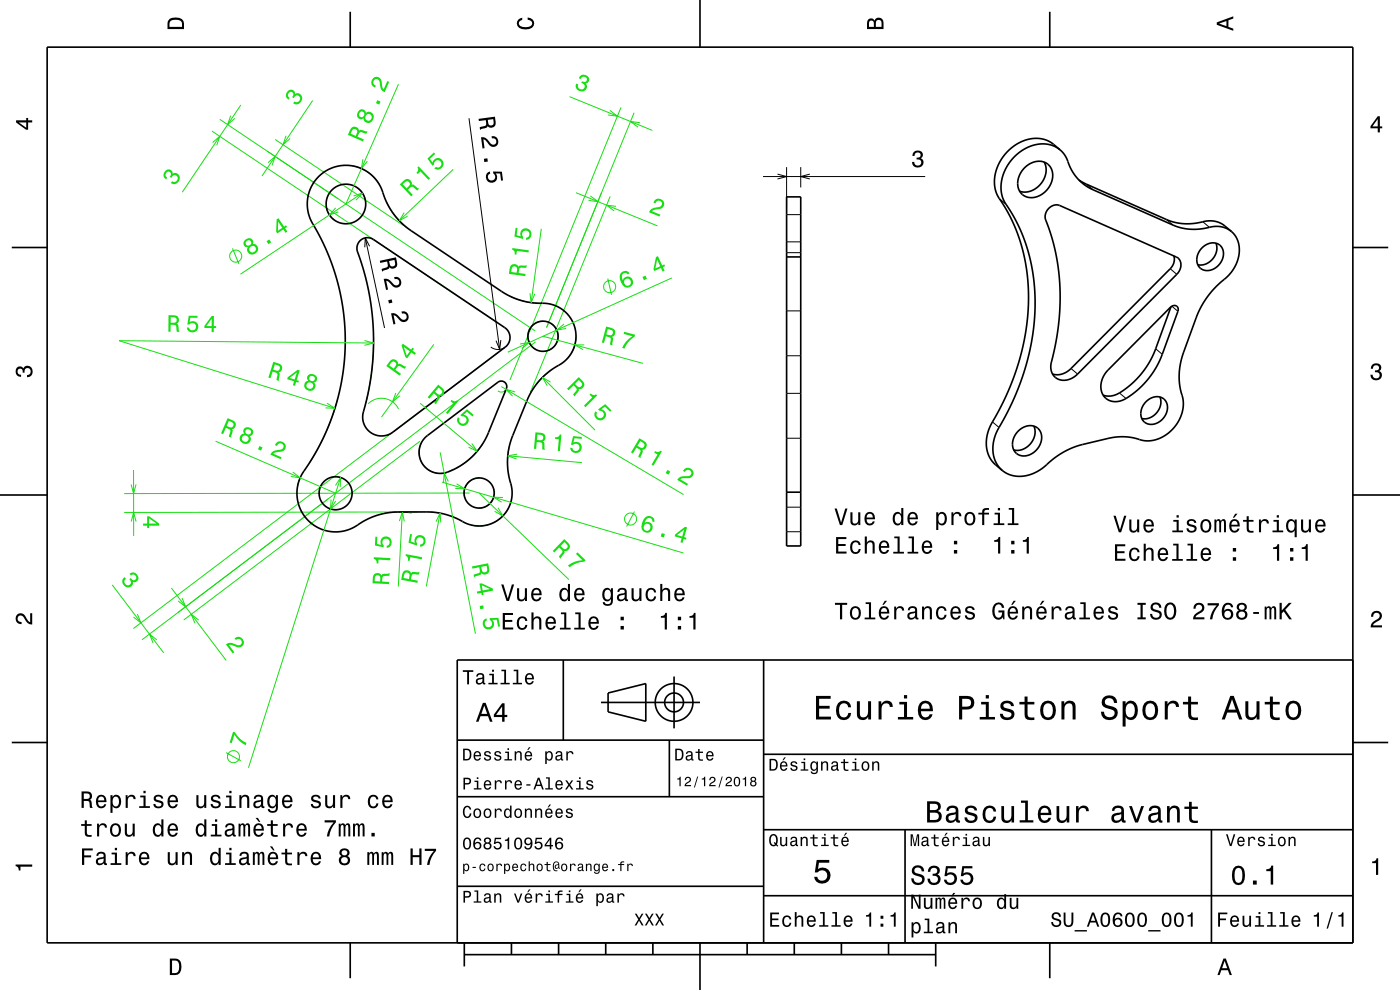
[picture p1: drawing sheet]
<svg xmlns="http://www.w3.org/2000/svg" width="297mm" height="210mm" viewBox="0 0 297 210" stroke-linecap="round" stroke-linejoin="round" font-family="sans-serif">
<g fill="none" stroke="#16de12" stroke-width=".21">
<path d="M45 27.8l60.4 40.6M46.6 25.3l66.9 44.9M58.4 29.6l27.1 18.2M74.8 35.2a8.2 8.2 0 0 1 5.6 3.8M75.9 39.9l1.1 1.3 .6 1.6M131.7 22.8l-23.5 57.8M134.5 23.9l-18.5 45.6M69.2 43.7l.6 1.7 1.1 1.2M81.9 42.7l1.9 3 2.4 2.5M129.4 41.7l-16.9 41.5M79.2 70.8v3.8l-.3 3.7-.5 3.5-.8 3.6M105.6 74.8l-77.3 58.5"/>
<path d="M108.1 62.8l3.3 1.2 3.3 .3M113.6 72.5l-83.5 63.2M115.2 68.1a3.2 3.2 0 0 0-3.1 2.4 3.2 3.2 0 0 0 1.5 3.6M116.8 68.6a3.2 3.2 0 0 1 1.5 3.6 3.2 3.2 0 0 1-3.2 2.3M116.8 78.5l-1.5 1.3-1.5 1.8M122.2 71.2a7 7 0 0 1-2.1 5.1M71.6 84.7l-1.1 3.5-1.2 3.2-1.7 3.4-2 3.4M78.1 85.7a4 4 0 0 1 6.4 1M89.1 93.6l-50.1 37.9M89.4 93.9a4.5 4.5 0 0 0 1.1 5.5 4.5 4.5 0 0 0 5.5 .1M102.4 94.1l-1.2 1.7-1.4 1.4-1.4 1.1-1.7 1M107.4 82.4a1.17 1.17 0 0 1-1.8 .5"/>
<path d="M108 94.9l-.3 2v1.8M63.7 101.4l-.6 1.9M69.6 105.8l-31.8 24.1M70.1 108l1 .1 1-.1M70.3 101.3l1-.2 1 .2M84.5 108.6l2.8 .3M88.6 108.6l-62.3 .1M91.4 108.6l2 .3M99.6 104.6l-73.3 .1M101.7 101.4a3.2 3.2 0 0 0-3.1 4.2M104.7 103.5a3.2 3.2 0 0 1-3.1 4.3M107.8 107.8a7 7 0 0 1-7.8 3.6"/>
</g>
<g fill="none" stroke="#000" stroke-width=".21">
<path d="M166.9 35.5v8M169.9 35.5v4.3M230.5 39.1l1.4 1.1M166.9 53.6h3M166.9 51.3h3M166.9 45.5h3M212 42.1l1.4 1.2M247.5 46.6l1.4 1.2M248.2 57l1.4 1.2M255.2 47l1.4 1.2M104.1 73.6a2.53 2.53 0 0 0 3.1 0M166.9 75.5h3"/>
<path d="M166.9 65.9h3M227.2 78.2l1.4 1.1M245.2 74l1.4 1.2M248.6 65l1.3 1M166.9 93h3M166.9 83.4h3M210.5 89.5l1.4 1.2M237.5 83.4l1.4 1.1M166.9 112.8h3M166.9 107.6h3"/>
</g>
<g fill="none" stroke="#000" stroke-width=".35">
<path d="M10 10h277v190h-277zM74.3 2.5v7.5M148.5 0v10M222.7 2.5v7.5M67.7 37.4a8.3 8.3 0 0 1 13.9 4.4l.9 2.1 1.3 1.8 1.5 1.7 1.5 1.3 20.4 13.6 3.2 1.4 3.5 .6a7.3 7.3 0 0 1 8.1 5.3 7.2 7.2 0 0 1-4.3 8.4l-1.8 1.3-1.6 1.6-1.5 2-1 2.1-3.1 7.6-.7 2.2-.3 3.2 .4 3.5a7.1 7.1 0 0 1-2.1 8.5 7.1 7.1 0 0 1-8.8 .2l-2.3-1-2.4-.5-8.5-.1-2 .2-1.7 .4-1.6 .6-2 1a8.3 8.3 0 0 1-11.4-.5 8.3 8.3 0 0 1-.1-11.4l1.6-2.6 1.6-3.1 1.3-2.9 1.2-3.3 1.6-6.1 .5-3.4 .2-3.5v-3.3l-.2-3.2-.5-3.5-.7-3.4-.9-3.1-1.1-3.1-1.5-3.4-1.6-2.9a8.3 8.3 0 0 1 1-10.7zM217.3 35.7a3.6 3.6 0 0 1 5.5-.3 4.6 4.6 0 0 1-3.1 6.4 3 3 0 0 1-3.2-1 3 3 0 0 1-.4-3.3l.6-1.1zM221.5 34.4a4.6 4.6 0 0 1-5.2 6.2M224.9 31.8a7 7 0 0 0-8.9 .8 8.7 8.7 0 0 0-2.9 10.2l2.9 4.9 1 2.2 1 3.2 .8 2.9 .4 2.8 .3 3 .1 2.9-.5 6.1-.6 3.5-.8 3-2.2 6.4-3.1 6.1a7.9 7.9 0 0 0-.6 9.1l.8 .9M224.9 31.8a8.1 8.1 0 0 1 2.2 3.8l.9 1.6 1.1 1.2 1.3 1 1.5 .8 17.9 7.9 2.7 .5 3-.2a5.9 5.9 0 0 1 5.7 .7M224.9 31.8l-1.4-1.2a7 7 0 0 0-8.9 .8 8.7 8.7 0 0 0-3 10l2.9 4.9 2 5 .7 2.9 .6 3.2 .4 5.9-.2 3.4-.3 3.2-.7 3.5-.7 2.9-2.2 6.2-3.1 6.1a7.9 7.9 0 0 0-.6 9.2l2.2 2M228.9 38.2l1.6 .9 17.5 7.7 1.4 .4 1.7 .2 3-.1a5.9 5.9 0 0 1 5.7 .6l1.4 1.2M2.5 52.5h7.5"/>
<path d="M76.4 51a2.24 2.24 0 0 1 2.8-.2l27.9 18.7a2.53 2.53 0 0 1 .1 4.1l-23.9 18.1a4 4 0 0 1-5-.2 4 4 0 0 1-1-4.9l.9-3.6 .7-4.5 .3-3.9v-3.5l-.2-3.8-.5-4.2-.7-3.4-1.2-4.1a7.7 7.7 0 0 1-.8-3.5zM166.9 41.8h3v74h-3zM166.9 54.5h3M222.5 44.2a2.15 2.15 0 0 1 2.3-.6l24.7 10.9a2.2 2.2 0 0 1 .1 3.7l-21 21.1a3.3 3.3 0 0 1-5.3 .1 4.8 4.8 0 0 1 .1-4l.7-3.4 .5-3.9 .3-3.9v-3.1l-.3-3.5-.5-3.2-.7-3-.9-3a6 6 0 0 1-.7-3zM249 54.3a2.67 2.67 0 0 1-.8 2.7l-21 21.2a3.9 3.9 0 0 1-3.9 1.1M255 52.6a2.59 2.59 0 0 1 4.4 .3 3.5 3.5 0 0 1-4.2 4.3 2.8 2.8 0 0 1-.2-4.6zM257.9 51.6a3.6 3.6 0 0 1-3.8 4.6M261.2 49.1a6.1 6.1 0 0 1 .5 8 24.4 24.4 0 0 1-4 4l-1.9 2.4-1.5 2.5-3.4 9.4-.5 2-.2 2.1v1.8l.4 1.9a7.9 7.9 0 0 1-8.1 10.2l-1.9-.5-1.7-.2h-1.9l-1.8 .3-5.7 1.3-2 .7-2.6 1.3-2.3 1.8a7.8 7.8 0 0 1-9.2 2.2l-.8-.5M287 52.5h7.5M248.3 65.2a.9 .9 0 0 1 1.2-.3 .9 .9 0 0 1 .4 1.1l-3.4 9.4-.9 2-2.2 3.3-2.5 2.4a6.5 6.5 0 0 1-4.8 2.1 3.4 3.4 0 0 1-2.1-5.1l1.1-1.6zM248.4 65.1l-3.3 9.1-.8 1.8-2.2 3.3-2.6 2.6a6.2 6.2 0 0 1-5.1 2l-.4-.1M90.3 92.7l15.3-11.6a1.17 1.17 0 0 1 1.5 0 1.17 1.17 0 0 1 .3 1.3l-3.8 9.5-1 1.8-.9 1.5-1.3 1.5-2.8 2.1a6.7 6.7 0 0 1-5.8 1.3 4.5 4.5 0 0 1-1.5-7.4z"/>
<path d="M215.9 91.5a2.93 2.93 0 0 1 4.8-.1 3.8 3.8 0 0 1-.7 4 3.8 3.8 0 0 1-3.9 1.1 3 3 0 0 1-.3-4.8zM219.3 90.4a3.9 3.9 0 0 1-4.2 5M243.1 85.2a2.59 2.59 0 0 1 4.4 .3 3.5 3.5 0 0 1-4.2 4.3 2.76 2.76 0 0 1-.4-4.4zM246.1 84.2a3.6 3.6 0 0 1-3.9 4.6M0 105h10M166.9 104.4h3M287 105h10M119.5 140v17M162 140v60M287 140h-190v60M2.5 157.5h7.5M97 157h65"/>
<path d="M127.5 149h21M129 147l8-2v8l-8-2zM142 157v12M143 143.5v11M287 157.5h7.5M97 169h65M162 176h125M162 160h125M192 176v24M257 176v24M97 188h65M162 190h125"/>
<path d="M74.3 200v7.5M98.5 202.5h100M98.5 200v5M108.5 200v2.5M118.5 200v2.5M128.5 200v2.5M138.5 200v2.5M148.5 200v10M158.5 200v2.5M168.5 200v2.5M178.5 200v2.5M188.5 200v2.5"/>
<path d="M198.5 200v5M222.7 200v7.5"/>
<circle cx="73.4" cy="43.3" r="4.2"/>
<circle cx="115.2" cy="71.3" r="3.2"/>
<circle cx="71.2" cy="104.6" r="3.5"/>
<circle cx="101.6" cy="104.6" r="3.2"/>
<circle cx="143" cy="149" r="2"/>
<circle cx="143" cy="149" r="4"/>
</g>
<g fill="#000">
<path d="M36 4a2.18 2.18 0 0 0-.5 2.2h3.5v-1.2a1.43 1.43 0 0 0-1.7-1.3zM36.3 4.4a2.15 2.15 0 0 1 2.2 .3l.1 1h-2.6v-1z" fill-rule="evenodd"/>
<path d="M109.9 4.2l.9-.4v.4a.7 .7 0 0 0-.7 .5 .7 .7 0 0 0 .3 .8 1.7 1.7 0 0 0 2.5-.5 .9 .9 0 0 0-1-.8v-.5a1.24 1.24 0 0 1 1.4 1.1 1.24 1.24 0 0 1-1 1.4 2.22 2.22 0 0 1-2.5-.7l-.2-.5z" fill-rule="evenodd"/>
<path d="M184.2 4.2l-.3 .7v1.3h3.5v-1.3a.98 .98 0 0 0-.7-1.1 .98 .98 0 0 0-1.2 .6 .84 .84 0 0 0-1.3-.2zM184.5 4.5a.54 .54 0 0 1 .6-.1 .54 .54 0 0 1 .3 .6v.7h-1zM185.9 4.4a.62 .62 0 0 1 .8-.1 .62 .62 0 0 1 .3 .6v.8h-1.2z" fill-rule="evenodd"/>
<path d="M258.1 4.7v.6l3.5 1.2v-.4l-1-.4v-1.4l1-.4v-.4zM258.6 5l1.6-.5v1z" fill-rule="evenodd"/>
<path d="M3.4 25.5v.5l2.1 1.5h.5v-1.5h.8v-.5h-.8v-.5h-.4v.5zM4 26h1.6v1.1z" fill-rule="evenodd"/>
<path d="M292.3 24.7l-1.6 2.1v.4h1.6v.9h.4v-.9h.5v-.4h-.5v-2.1zM292.3 25.2v1.6h-1.1z" fill-rule="evenodd"/>
<path d="M291.1 77.4a1.08 1.08 0 0 1 1.4-.2 1.08 1.08 0 0 1 .4 1.2l-.3 .3a1.06 1.06 0 0 1 .5 1.3 1.06 1.06 0 0 1-1.2 .7 1.1 1.1 0 0 1-1.2-1.2h.5a.71 .71 0 0 0 1 .8 .71 .71 0 0 0 .1-1.3h-.6v-.4a.61 .61 0 0 0 .8-.3 .61 .61 0 0 0-.2-.8 .61 .61 0 0 0-.9 .2l-.1 .5h-.5z" fill-rule="evenodd"/>
<path d="M3.6 78a.86 .86 0 0 1 1.4 .2 1.06 1.06 0 0 1 1.2-.6 1.06 1.06 0 0 1 .7 1.2 1.1 1.1 0 0 1-1.2 1.2v-.4a.71 .71 0 0 0 .8-1 .71 .71 0 0 0-1.3-.1v.6h-.4a.61 .61 0 0 0-.3-.8 .61 .61 0 0 0-.8 .2 .61 .61 0 0 0 .2 .8l.6 .2v.4a1.15 1.15 0 0 1-1.2-.6 1.15 1.15 0 0 1 .3-1.3z" fill-rule="evenodd"/>
<path d="M3.6 130.4a1.22 1.22 0 0 1 2 .7l.4 .6 .4 .3v-1.9h.4v2.4a1.8 1.8 0 0 1-1.7-1.4 .71 .71 0 0 0-.9-.5 .71 .71 0 0 0-.5 .8 .71 .71 0 0 0 .9 .5v.5a1.18 1.18 0 0 1-1.2-.7 1.18 1.18 0 0 1 .2-1.3z" fill-rule="evenodd"/>
<path d="M291.2 129.9a1.18 1.18 0 0 1 1.9 .3 1.18 1.18 0 0 1-1 1.7l-.5 .3-.3 .5h1.9v.4h-2.4a1.8 1.8 0 0 1 1.4-1.8 .71 .71 0 0 0 .5-.8 .71 .71 0 0 0-.9-.5 .71 .71 0 0 0-.5 .8h-.4z" fill-rule="evenodd"/>
<path d="M98.2 158.8v2.5h.9a1.37 1.37 0 0 0 .7-2.2 1.56 1.56 0 0 0-1.6-.3zM98.6 159.1a.98 .98 0 0 1 1.1 .7 .98 .98 0 0 1-.6 1.2h-.5zM100.7 159.6a1.04 1.04 0 0 0-.2 1.2 1.04 1.04 0 0 0 1 .5l.5-.5h-.3l-.4 .3a.54 .54 0 0 1-.5-.7h1.3a.83 .83 0 0 0-.4-.9 .83 .83 0 0 0-1 .1zM100.9 159.7l.2-.1a.47 .47 0 0 1 .5 .1 .47 .47 0 0 1 .1 .5h-.9zM102.9 159.5l-.2 .1a.69 .69 0 0 0 .9 .9l.2 .1a.43 .43 0 0 1-.4 .5 .43 .43 0 0 1-.4-.4h-.3a.74 .74 0 0 0 .9 .7 .74 .74 0 0 0 .5-1l-1-.4a.38 .38 0 0 1 .3-.5 .38 .38 0 0 1 .4 .4h.3a.78 .78 0 0 0-1.2-.4zM105.1 159.5l-.2 .1a.69 .69 0 0 0 .9 .9l.2 .1a.43 .43 0 0 1-.4 .5 .43 .43 0 0 1-.5-.4h-.3a.74 .74 0 0 0 .9 .7 .74 .74 0 0 0 .5-1l-.9-.4a.38 .38 0 0 1 .3-.5 .38 .38 0 0 1 .4 .4h.3a.77 .77 0 0 0-1.2-.4zM107.2 159.4v.3h.5v1.3h-.7v.3h1.6v-.3h-.6v-1.6zM107.7 158.7v.4h.3v-.4zM109.2 159.4v1.9h.3v-1.1a.45 .45 0 0 1 .4-.6 .45 .45 0 0 1 .5 .5v1.2h.3v-1.3a.63 .63 0 0 0-.5-.7 .63 .63 0 0 0-.7 .4v-.3zM112.2 158.5l-.4 .6h.3l.5-.6zM111.5 159.6a1.04 1.04 0 0 0-.2 1.2 1.04 1.04 0 0 0 1.1 .5l.5-.5h-.3l-.5 .3a.54 .54 0 0 1-.5-.7h1.3a.83 .83 0 0 0-.4-.9 .83 .83 0 0 0-1 .1zM111.8 159.7l.1-.1a.48 .48 0 0 1 .5 .1 .48 .48 0 0 1 .2 .5h-1zM115.7 159.4v2.7h.3v-1.1a.66 .66 0 0 0 .7 .4 .66 .66 0 0 0 .5-.6 .91 .91 0 0 0 0-1.1 .91 .91 0 0 0-1-.3l-.2 .3v-.3zM116.1 159.8a.45 .45 0 0 1 .5-.2 .45 .45 0 0 1 .3 .4 .65 .65 0 0 1 .1 .8 .65 .65 0 0 1-.7 .2 .98 .98 0 0 1-.2-1.2zM118.1 159.5l-.2 .4h.3a.39 .39 0 0 1 .4-.3 .39 .39 0 0 1 .3 .5h-.1a.65 .65 0 0 0-1 .4 .65 .65 0 0 0 .6 .9l.6-.3 .1 .2h.4v-.2l-.2-.1v-1.1a.72 .72 0 0 0-.5-.6 .72 .72 0 0 0-.7 .2zM118.2 160.6l.8-.3a.55 .55 0 0 1-.2 .7 .55 .55 0 0 1-.6 0zM120.1 159.4v1.9h.4v-1.1a.47 .47 0 0 1 .2-.6 .47 .47 0 0 1 .6 .2v.2h.4a.64 .64 0 0 0-.5-.7 .64 .64 0 0 0-.8 .4v-.3z" fill-rule="evenodd"/>
<path d="M98.2 142.2v.3h.9v2.7h.4v-2.7h.9v-.3zM101.3 143l-.3 .5h.4a.47 .47 0 0 1 .5-.4 .47 .47 0 0 1 .4 .6l-.2 .1a.84 .84 0 0 0-1 .2 .84 .84 0 0 0 0 1.1 .9 .9 0 0 0 1.3-.2l.1 .2 .5 .1v-.3l-.3-.1v-1.3a.87 .87 0 0 0-1.4-.5zM101.4 144.3l.9-.3a.66 .66 0 0 1-.1 .7 .66 .66 0 0 1-.8 .1zM103.8 142.9v.3h.6v1.6h-.8v.4h2v-.4h-.8v-1.9zM104.4 142.1v.4h.4v-.4zM106.4 142.1v.3h.6v2.4h-.8v.4h1.9v-.4h-.7v-2.7zM109 142.1v.3h.6v2.4h-.8v.4h1.9v-.4h-.7v-2.7zM111.6 143.1a1.32 1.32 0 0 0 .7 2.1 .9 .9 0 0 0 .9-.7h-.3l-.2 .3-.4 .1a.65 .65 0 0 1-.6-.8h1.6a1 1 0 0 0-.4-1.2 1 1 0 0 0-1.3 .2zM111.9 143.3a.57 .57 0 0 1 .7-.1 .57 .57 0 0 1 .3 .6h-1.2z" fill-rule="evenodd"/>
<path d="M102.4 149.1l-1.4 4h.5l.4-1.2h1.6l.4 1.2h.6l-1.5-4zM102.7 149.7l.7 1.7h-1.3zM106.5 149.2l-1.7 2.4v.5h1.7v1h.5v-1h.6v-.5h-.6v-2.4zM106.5 149.9v1.7h-1.3z" fill-rule="evenodd"/>
<path d="M143.2 158.8v2.5h.9a1.37 1.37 0 0 0 .7-2.2 1.56 1.56 0 0 0-1.6-.3zM143.6 159.1a.98 .98 0 0 1 1.1 .7 .98 .98 0 0 1-.6 1.2h-.5zM145.7 159.5l-.2 .4h.3a.39 .39 0 0 1 .5-.3 .39 .39 0 0 1 .3 .5h-.2a.65 .65 0 0 0-.9 .4 .65 .65 0 0 0 .5 .9l.7-.3v.2h.4v-.2l-.1-.1-.1-1.1a.73 .73 0 0 0-.4-.6 .73 .73 0 0 0-.8 .2zM145.8 160.6l.8-.3a.55 .55 0 0 1-.1 .7 .55 .55 0 0 1-.7 0zM148.1 158.9v.5h-.5v.3h.5v1.3a.75 .75 0 0 0 1 .4v-.3a.48 .48 0 0 1-.7-.3v-1.1h.7v-.3h-.7v-.5zM150 159.6a1.04 1.04 0 0 0-.2 1.2 1.04 1.04 0 0 0 1.1 .5l.5-.5h-.4l-.4 .3a.54 .54 0 0 1-.5-.7h1.3a.83 .83 0 0 0-.4-.9 .83 .83 0 0 0-1 .1zM150.3 159.7l.1-.1a.48 .48 0 0 1 .5 .1 .48 .48 0 0 1 .2 .5h-1z" fill-rule="evenodd"/>
<path d="M173.1 147.6v5h3.2v-.6h-2.5v-1.7h2.2v-.6h-2.2v-1.5h2.4v-.6zM177.8 149.2a2.59 2.59 0 0 0 .5 3.4 1.58 1.58 0 0 0 2.3-1.4h-.6a.95 .95 0 0 1-.9 1 .95 .95 0 0 1-1-.9 1.59 1.59 0 0 1 .9-2.1 .85 .85 0 0 1 .9 .8h.7a1.56 1.56 0 0 0-1.1-1.3 1.56 1.56 0 0 0-1.7 .5zM181.8 148.8v2.5a1.27 1.27 0 0 0 .9 1.4 1.27 1.27 0 0 0 1.5-.7v.6h.6v-3.8h-.6v2.2a.92 .92 0 0 1-.6 1.1 .92 .92 0 0 1-1.2-.4v-2.9zM186.4 148.8v3.8h.6v-2.2a.95 .95 0 0 1 .5-1.1 .95 .95 0 0 1 1.2 .3l.1 .4h.6a1.28 1.28 0 0 0-1-1.4 1.28 1.28 0 0 0-1.4 .8v-.6zM190.8 148.9v.5h1v2.7h-1.3v.5h3.2v-.5h-1.3v-3.2zM191.8 147.4v.8h.6v-.8zM195.1 149.2a2.62 2.62 0 0 0 .5 3.4 1.57 1.57 0 0 0 2.2-1.1h-.6l-.3 .5-.5 .2a1.08 1.08 0 0 1-1-1.3h2.5a1.66 1.66 0 0 0-.7-2 1.66 1.66 0 0 0-2.1 .3zM195.6 149.5a.94 .94 0 0 1 1.2-.2 .94 .94 0 0 1 .5 1h-1.9zM203.5 147.6v5h.6v-2.1h.8a1.47 1.47 0 0 0 1.8-1.2 1.47 1.47 0 0 0-1.5-1.7zM204.1 148.2a1.6 1.6 0 0 1 1.8 .5 .86 .86 0 0 1 0 .9 .86 .86 0 0 1-.9 .3h-.9zM208.1 148.9v.5h1v2.7h-1.3v.5h3.3v-.5h-1.3v-3.2zM209.1 147.4v.8h.7v-.8zM212.6 148.9a1.08 1.08 0 0 0-.3 1.2 1.08 1.08 0 0 0 1 .7l1.1 .4a.57 .57 0 0 1 .2 .6 .57 .57 0 0 1-.5 .4 .96 .96 0 0 1-1.4-.8h-.6a1.6 1.6 0 0 0 1.3 1.4 1.6 1.6 0 0 0 1.7-.8 1.13 1.13 0 0 0-1-1.6l-1.1-.3-.2-.4a.87 .87 0 0 1 .9-.5 .87 .87 0 0 1 .8 .6h.6a1.41 1.41 0 0 0-2.1-1.1zM217.4 147.8v1.1h-1.1v.5h1.1v2.6l.2 .4 .4 .3h1.4v-.5a.97 .97 0 0 1-1.4-.5v-2.3h1.4v-.5h-1.4v-1.1zM221.1 149.2a2.56 2.56 0 0 0 .5 3.4 1.72 1.72 0 0 0 1.8-.2 1.72 1.72 0 0 0 .6-1.7 1.7 1.7 0 0 0-.9-1.9 1.7 1.7 0 0 0-2 .4zM221.6 149.6a.96 .96 0 0 1 1-.4 .96 .96 0 0 1 .7 .8 1.59 1.59 0 0 1-1 2.2 1.19 1.19 0 0 1-1-1.5zM225.2 148.8v3.8h.6v-2.2a.97 .97 0 0 1 .5-1.1 .97 .97 0 0 1 1.1 .2l.1 .7v2.4h.7v-2.5a1.27 1.27 0 0 0-.9-1.4 1.27 1.27 0 0 0-1.5 .6v-.5zM234.1 147.9a1.38 1.38 0 0 0-.3 1.5 1.38 1.38 0 0 0 1.3 .9 1.25 1.25 0 0 1 1.4 .9 1.15 1.15 0 0 1-1.3 .9 1.15 1.15 0 0 1-1-1.1h-.7a1.8 1.8 0 0 0 1.7 1.8 1.8 1.8 0 0 0 1.9-1.6 1.46 1.46 0 0 0-1.5-1.4l-.6-.2a.83 .83 0 0 1-.5-1.1 .83 .83 0 0 1 1.2-.3l.5 .5 .1 .4h.7a1.67 1.67 0 0 0-1-1.6 1.67 1.67 0 0 0-1.9 .4zM238.2 148.8v5.3h.6v-2.1a1.32 1.32 0 0 0 1.4 .7 1.32 1.32 0 0 0 1.1-1.1 2.43 2.43 0 0 0-.8-2.8 1.21 1.21 0 0 0-1.7 .5v-.5zM239.1 149.6a.9 .9 0 0 1 .9-.4 .9 .9 0 0 1 .7 .8 1.61 1.61 0 0 1-.9 2.2 1.18 1.18 0 0 1-1-1.5zM242.8 149.2a2.56 2.56 0 0 0 .5 3.4 1.72 1.72 0 0 0 1.8-.2 1.72 1.72 0 0 0 .6-1.7 1.7 1.7 0 0 0-.9-1.9 1.7 1.7 0 0 0-2 .4zM243.3 149.6a.96 .96 0 0 1 1-.4 .96 .96 0 0 1 .7 .8 1.59 1.59 0 0 1-1 2.2 1.19 1.19 0 0 1-1-1.5zM247.1 148.8v3.8h.6v-2.2a.95 .95 0 0 1 .5-1.1 .95 .95 0 0 1 1.2 .3l.1 .4h.6a1.28 1.28 0 0 0-1-1.4 1.28 1.28 0 0 0-1.4 .8v-.6zM252 147.8v1.1h-1v.5h1l.1 2.6 .2 .4 .4 .3h1.4v-.5a.97 .97 0 0 1-1.4-.5v-2.3h1.4v-.5h-1.4v-1.1zM261 147.6l-1.8 5h.6l.6-1.4h2l.5 1.4h.7l-1.9-5zM261.4 148.3l.7 2.2h-1.5zM264.2 148.8v2.5a1.27 1.27 0 0 0 .9 1.4 1.27 1.27 0 0 0 1.5-.7v.6h.6v-3.8h-.6v2.2a.92 .92 0 0 1-.6 1.1 .92 .92 0 0 1-1.1-.4l-.1-2.9zM269.4 147.8v1.1h-1.1v.5h1.1v2.6l.2 .4 .4 .3 .7 .1 .8-.1v-.5a.97 .97 0 0 1-1.4-.5l-.1-2.3h1.5v-.5h-1.5v-1.1zM273.1 149.2a2.56 2.56 0 0 0 .6 3.4 1.72 1.72 0 0 0 1.8-.2 1.72 1.72 0 0 0 .6-1.7 1.7 1.7 0 0 0-.9-1.9 1.7 1.7 0 0 0-2.1 .4zM273.6 149.6a.96 .96 0 0 1 1-.4 .96 .96 0 0 1 .7 .8 1.59 1.59 0 0 1-.9 2.2 1.19 1.19 0 0 1-1.1-1.5z" fill-rule="evenodd"/>
<path d="M98.4 178a1.44 1.44 0 0 0 .7 2.2 1.45 1.45 0 0 0 .6-2.2 .79 .79 0 0 0-1.3 0zM98.8 178h.5a1.69 1.69 0 0 1 0 1.9h-.5a1.71 1.71 0 0 1 0-1.9zM100.8 177.8a1.72 1.72 0 0 0 .1 2.3 .83 .83 0 0 0 1.1-.2 .83 .83 0 0 0-.1-1.1 .83 .83 0 0 0-1.2 0 .74 .74 0 0 1 .6-.9l.3 .1 .2 .3h.3a.8 .8 0 0 0-.5-.6 .8 .8 0 0 0-.8 .1zM100.7 179.4a.55 .55 0 0 1 1.1 0 .55 .55 0 0 1-1.1 0zM102.9 177.8l-.2 .2a.57 .57 0 0 0 .3 .8 .78 .78 0 0 0-.2 1.2 .78 .78 0 0 0 1.2 0 .78 .78 0 0 0-.1-1.2 .68 .68 0 0 0 .2-1 .68 .68 0 0 0-1-.1zM102.9 179.5a.51 .51 0 0 1 1 0 .51 .51 0 0 1-1 0zM103 178.3a.42 .42 0 0 1 .8 0 .42 .42 0 0 1-.8 0zM105 177.7l-.2 1.3h.3a.57 .57 0 0 1 .8-.1 .57 .57 0 0 1 0 .9 .57 .57 0 0 1-.9-.3h-.3a.86 .86 0 0 0 1.1 .8 .86 .86 0 0 0 .6-1.2 .86 .86 0 0 0-1.3-.4l.1-.7h1.1v-.3zM107.1 178.1v.3h.6v1.8h.3v-2.6h-.2a.55 .55 0 0 1-.7 .5zM109.3 178a1.44 1.44 0 0 0 .6 2.2 1.45 1.45 0 0 0 .7-2.2 .79 .79 0 0 0-1.3 0zM109.7 178h.5a1.69 1.69 0 0 1 0 1.9h-.5a1.69 1.69 0 0 1 0-1.9zM111.4 177.9a.82 .82 0 0 0 0 1.2 .82 .82 0 0 0 1.2-.1 .73 .73 0 0 1-.6 .9l-.3-.1-.1-.3h-.4a.88 .88 0 0 0 1.1 .7 .88 .88 0 0 0 .6-1.1 1.01 1.01 0 0 0-.2-1.2 1.01 1.01 0 0 0-1.3 0zM111.6 178.5a.53 .53 0 0 1 1 0 .53 .53 0 0 1-1 0zM113.6 177.7l-.2 1.3h.3a.57 .57 0 0 1 .9-.1 .57 .57 0 0 1 0 .9 .57 .57 0 0 1-.9-.3h-.3a.86 .86 0 0 0 1 .7 .86 .86 0 0 0 .6-1.1 .86 .86 0 0 0-1.2-.4l.1-.7h1.1v-.3zM116.6 177.7l-1.1 1.5v.3h1.1v.7h.4v-.7h.3v-.3h-.3v-1.5zM116.6 178.1v1.1h-.8zM118.1 177.8a1.71 1.71 0 0 0 .1 2.3 .83 .83 0 0 0 1.1-.2 .83 .83 0 0 0-.1-1.1 .83 .83 0 0 0-1.1 0 .74 .74 0 0 1 .6-.9l.3 .1 .1 .3h.4a.79 .79 0 0 0-.6-.6 .79 .79 0 0 0-.8 .1zM118.1 179.4a.53 .53 0 0 1 1 0 .53 .53 0 0 1-1 0z" fill-rule="evenodd"/>
<path d="M98.3 165v2.5h.4v-1.1a.96 .96 0 0 0 1.2-.7 .66 .66 0 0 0-.7-.7zM98.7 165.3h.4a.43 .43 0 0 1 .5 .4 .43 .43 0 0 1-.5 .4h-.4zM100.7 165.6v.3h.5v1.3h-.7v.3h1.6v-.3h-.6v-1.6zM101.2 164.9v.3h.3v-.3zM102.8 165.7a1.04 1.04 0 0 0-.1 1.2 1.04 1.04 0 0 0 1 .6l.5-.6h-.3l-.5 .4a.54 .54 0 0 1-.4-.7h1.2a.83 .83 0 0 0-.3-1 .83 .83 0 0 0-1.1 .1zM103.1 165.9l.1-.1a.47 .47 0 0 1 .5 .1 .47 .47 0 0 1 .2 .4h-.9zM105 165.5v2h.3v-1.1a.47 .47 0 0 1 .2-.6 .47 .47 0 0 1 .6 .2l.1 .1h.3a.64 .64 0 0 0-.5-.6 .64 .64 0 0 0-.7 .4v-.4zM107.1 165.5v2h.3v-1.1a.47 .47 0 0 1 .3-.6 .47 .47 0 0 1 .6 .2v.1h.3a.64 .64 0 0 0-.4-.6 .64 .64 0 0 0-.8 .4v-.4zM109.3 165.7a1.04 1.04 0 0 0-.1 1.2 1.04 1.04 0 0 0 1 .6l.5-.6h-.3l-.4 .4a.54 .54 0 0 1-.5-.7h1.2a.83 .83 0 0 0-.3-1 .83 .83 0 0 0-1.1 .1zM109.6 165.9l.1-.1a.47 .47 0 0 1 .5 .1 .47 .47 0 0 1 .2 .4h-.9zM111.7 166.4v.2h.8v-.2zM114.1 165l-.9 2.5h.3l.3-.8h1l.2 .8h.4l-1-2.5zM114.3 165.3l.3 1.1h-.7zM115.8 164.9v.2h.5v2.1h-.6v.3h1.6v-.3h-.7v-2.3zM118 165.7a1.04 1.04 0 0 0-.2 1.2 1.04 1.04 0 0 0 1.1 .6l.5-.6h-.3l-.5 .4a.54 .54 0 0 1-.5-.7h1.3a.83 .83 0 0 0-.3-1 .83 .83 0 0 0-1.1 .1zM118.3 165.9l.1-.1a.47 .47 0 0 1 .5 .1 .47 .47 0 0 1 .2 .4h-1zM119.9 165.5l.7 1-.7 1h.4l.5-.8 .5 .8h.3l-.6-1 .6-1h-.4l-.4 .7-.5-.7zM122.3 165.6v.3h.5v1.3h-.6v.3h1.6v-.3h-.6v-1.6zM122.8 164.9v.3h.4v-.3zM124.6 165.6l-.2 .2a.68 .68 0 0 0 .9 .9l.2 .1a.43 .43 0 0 1-.4 .5 .43 .43 0 0 1-.5-.4h-.3a.74 .74 0 0 0 1 .7 .74 .74 0 0 0 .4-1.1l-.9-.3a.38 .38 0 0 1 .3-.5 .38 .38 0 0 1 .4 .4l.3-.1a.78 .78 0 0 0-1.2-.4z" fill-rule="evenodd"/>
<path d="M98.4 171.2a1.45 1.45 0 0 0 .7 2.3 .94 .94 0 0 0 .9-1h-.3a.59 .59 0 0 1-.8 .7 1.31 1.31 0 0 1 .2-2l.3 .1 .2 .4h.4a.85 .85 0 0 0-.6-.8 .85 .85 0 0 0-1 .3zM100.6 171.7a1.04 1.04 0 0 0-.1 1.3 1.04 1.04 0 0 0 1.1 .5 1.04 1.04 0 0 0 .5-1.3 1.04 1.04 0 0 0-1.2-.7zM100.9 171.9a.48 .48 0 0 1 .5-.1 .48 .48 0 0 1 .3 .4 .66 .66 0 0 1 0 .7 .66 .66 0 0 1-.7 .3 .98 .98 0 0 1-.1-1.3zM102.8 171.7a1.04 1.04 0 0 0-.2 1.3 1.04 1.04 0 0 0 1.2 .5 1.04 1.04 0 0 0 .5-1.3 1.04 1.04 0 0 0-1.2-.7zM103 171.9a.48 .48 0 0 1 .5-.1 .48 .48 0 0 1 .4 .4 .66 .66 0 0 1 0 .7 .66 .66 0 0 1-.7 .3 .97 .97 0 0 1-.2-1.3zM105 171.5v2h.3v-1.1a.47 .47 0 0 1 .2-.6 .47 .47 0 0 1 .6 .2l.1 .1h.3a.64 .64 0 0 0-.5-.6 .64 .64 0 0 0-.7 .4v-.4zM107.1 171.7a1.06 1.06 0 0 0-.2 1.2 1.06 1.06 0 0 0 .9 .6l.4-.3v.3h.3v-2.6h-.3v.9a.63 .63 0 0 0-1.1-.1zM107.4 171.9a.44 .44 0 0 1 .4-.1 .44 .44 0 0 1 .4 .4 .65 .65 0 0 1 0 .7 .65 .65 0 0 1-.7 .3l-.2-.4zM109.3 171.7a1.04 1.04 0 0 0-.1 1.3 1.04 1.04 0 0 0 1.1 .5 1.04 1.04 0 0 0 .5-1.3 1.04 1.04 0 0 0-1.2-.7zM109.5 171.9a.48 .48 0 0 1 .6-.1 .48 .48 0 0 1 .3 .4 .66 .66 0 0 1 0 .7 .66 .66 0 0 1-.7 .3 .98 .98 0 0 1-.2-1.3zM111.4 171.5v2h.3v-1.1a.45 .45 0 0 1 .3-.7 .45 .45 0 0 1 .5 .6v1.2h.4v-1.3a.63 .63 0 0 0-.5-.7 .63 .63 0 0 0-.7 .3v-.3zM113.5 171.5v2h.3v-1.1a.45 .45 0 0 1 .3-.6 .45 .45 0 0 1 .6 .2v1.5h.3v-1.3a.63 .63 0 0 0-.4-.7 .63 .63 0 0 0-.8 .3v-.3zM116.5 170.7l-.3 .6h.2l.5-.6zM115.9 171.7a1.04 1.04 0 0 0-.2 1.2 1.04 1.04 0 0 0 1 .6l.5-.6h-.3l-.4 .4a.54 .54 0 0 1-.5-.7h1.2a.83 .83 0 0 0-.3-1 .83 .83 0 0 0-1 .1zM116.1 171.9l.2-.1a.47 .47 0 0 1 .4 .1 .47 .47 0 0 1 .2 .4h-.9zM118 171.7a1.04 1.04 0 0 0-.2 1.2 1.04 1.04 0 0 0 1.1 .6l.5-.6h-.3l-.5 .4a.53 .53 0 0 1-.5-.7h1.3a.83 .83 0 0 0-.3-1 .83 .83 0 0 0-1.1 .1zM118.3 171.9l.1-.1a.47 .47 0 0 1 .5 .1 .47 .47 0 0 1 .2 .4h-1zM120.2 171.6l-.1 .2a.69 .69 0 0 0 .8 .9l.3 .1a.43 .43 0 0 1-.4 .5 .43 .43 0 0 1-.5-.4h-.3a.74 .74 0 0 0 .9 .7 .74 .74 0 0 0 .5-1.1l-1-.3a.38 .38 0 0 1 .3-.5 .38 .38 0 0 1 .5 .3h.3a.77 .77 0 0 0-1.3-.4z" fill-rule="evenodd"/>
<path d="M143.7 165.1v.3h.4v1.4h.3v-2zM145.5 164.9l-.2 .6h.2a.4 .4 0 0 1 .3-.5 .4 .4 0 0 1 .5 .3 .4 .4 0 0 1-.3 .5l-.1 .1a.93 .93 0 0 0-.7 .9h1.4v-.3h-1.1l.5-.4a.67 .67 0 0 0 .5-1 .67 .67 0 0 0-1-.2zM147.9 164.7l-.7 2.3h.2l.7-2.3zM148.9 165.1v.3h.4v1.4h.3v-2zM150.7 164.9l-.2 .6h.2a.4 .4 0 0 1 .3-.5 .4 .4 0 0 1 .5 .3 .4 .4 0 0 1-.3 .5l-.1 .1a.95 .95 0 0 0-.7 .9h1.4v-.3h-1.1l.5-.4a.67 .67 0 0 0 .5-1 .67 .67 0 0 0-1-.2zM153.1 164.7l-.7 2.3h.2l.7-2.3zM154.1 164.9l-.2 .6h.3a.4 .4 0 0 1 .3-.5 .4 .4 0 0 1 .5 .3 .4 .4 0 0 1-.3 .5l-.2 .1a.93 .93 0 0 0-.6 .9h1.4v-.3h-1.1l.5-.4a.67 .67 0 0 0 .5-1 .67 .67 0 0 0-1.1-.2zM155.8 165a1.15 1.15 0 0 0 .5 1.8 1.16 1.16 0 0 0 .5-1.8 .63 .63 0 0 0-1 0zM156.1 165.1l.2-.1a.98 .98 0 0 1 0 1.6l-.2-.1-.2-.3v-.7zM157.6 165.1v.3h.4v1.4h.3v-2zM159.4 164.9l-.2 .5 .2 .3a.62 .62 0 0 0-.1 .9 .62 .62 0 0 0 1 0 .62 .62 0 0 0-.1-.9 .57 .57 0 0 0 0-.9 .57 .57 0 0 0-.8 .1zM159.4 166.2a.41 .41 0 0 1 .8 0 .41 .41 0 0 1-.8 0zM159.5 165.3a.34 .34 0 0 1 .6 0 .34 .34 0 0 1-.6 0z" fill-rule="evenodd"/>
<path d="M163.2 161v2.5h.9a1.37 1.37 0 0 0 .7-2.2 1.58 1.58 0 0 0-1.6-.3zM163.6 161.3a.98 .98 0 0 1 1.1 .7 .98 .98 0 0 1-.6 1.2h-.5zM166.4 160.7l-.4 .6h.2l.5-.6zM165.7 161.7a1.04 1.04 0 0 0-.2 1.2 1.04 1.04 0 0 0 1 .6l.5-.6h-.3l-.4 .4a.54 .54 0 0 1-.5-.7h1.3a.83 .83 0 0 0-.4-1 .83 .83 0 0 0-1 .1zM165.9 161.9l.2-.1a.48 .48 0 0 1 .5 .1 .48 .48 0 0 1 .1 .4h-.9zM167.9 161.6l-.2 .2a.68 .68 0 0 0 .9 .9l.2 .1a.43 .43 0 0 1-.4 .5 .43 .43 0 0 1-.4-.4h-.3a.74 .74 0 0 0 .9 .7 .74 .74 0 0 0 .5-1.1l-1-.3a.38 .38 0 0 1 .3-.5 .38 .38 0 0 1 .4 .4l.3-.1a.78 .78 0 0 0-1.2-.4zM170 161.6v.3h.5v1.3h-.7v.3h1.7v-.3h-.7v-1.6zM170.5 160.9v.3h.3v-.3zM172.1 161.7a1.06 1.06 0 0 0-.2 1.2 1.06 1.06 0 0 0 .9 .6l.4-.3a.52 .52 0 0 1-.2 .7 .52 .52 0 0 1-.7-.3h-.3a.78 .78 0 0 0 .9 .6 .78 .78 0 0 0 .6-.8v-1.9h-.3v.4l-.2-.3a.64 .64 0 0 0-.9 .1zM172.4 161.9a.45 .45 0 0 1 .4-.1 .45 .45 0 0 1 .4 .4 .65 .65 0 0 1 0 .7 .65 .65 0 0 1-.7 .3l-.2-.4zM174.2 161.5v2h.3v-1.1a.45 .45 0 0 1 .3-.6 .45 .45 0 0 1 .5 .2l.1 1.5h.3v-1.3a.63 .63 0 0 0-.5-.7 .63 .63 0 0 0-.7 .3v-.3zM176.6 161.6l-.2 .5h.3a.39 .39 0 0 1 .4-.4 .39 .39 0 0 1 .3 .6h-.1a.65 .65 0 0 0-1 .4 .65 .65 0 0 0 .6 .8l.6-.3 .1 .2 .4 .1-.2-.4v-1a.73 .73 0 0 0-1.2-.5zM176.7 162.7l.8-.2a.55 .55 0 0 1-.2 .6 .55 .55 0 0 1-.6 .1zM178.9 161v.6h-.5v.3h.5l.1 1.3a.75 .75 0 0 0 1 .3v-.3a.48 .48 0 0 1-.7-.2v-1.1h.7v-.3h-.7v-.6zM180.8 161.6v.3h.5v1.3h-.6v.3h1.6v-.3h-.6v-1.6zM181.3 160.9v.3h.4v-.3zM183 161.7a1.04 1.04 0 0 0-.2 1.3 1.04 1.04 0 0 0 1.2 .5 1.04 1.04 0 0 0 .4-1.3 1.04 1.04 0 0 0-1.2-.7zM183.2 161.9a.48 .48 0 0 1 .5-.1 .48 .48 0 0 1 .4 .4 .66 .66 0 0 1 0 .7 .66 .66 0 0 1-.7 .3 .98 .98 0 0 1-.2-1.3zM185 161.5v2h.3v-1.1a.45 .45 0 0 1 .3-.6 .45 .45 0 0 1 .6 .2v1.5h.3v-1.3a.63 .63 0 0 0-.4-.7 .63 .63 0 0 0-.8 .3v-.3z" fill-rule="evenodd"/>
<path d="M163.4 177.2a1.45 1.45 0 0 0 .7 2.3l.5-.2 .3 .3 .2-.2-.3-.3a1.53 1.53 0 0 0-.5-2.2l-.6 .1zM163.8 177.3l.3-.1a1.21 1.21 0 0 1 .5 1.7l-.3-.3-.2 .2 .3 .3a.45 .45 0 0 1-.7-.1 1.62 1.62 0 0 1 .1-1.7zM165.5 177.5v1.3a.63 .63 0 0 0 .4 .7 .63 .63 0 0 0 .8-.3v.3h.3v-2h-.3v1.2a.46 .46 0 0 1-.3 .5 .46 .46 0 0 1-.6-.2v-1.5zM167.9 177.6l-.2 .5h.3a.39 .39 0 0 1 .5-.4 .39 .39 0 0 1 .2 .6h-.1a.65 .65 0 0 0-.9 .4 .65 .65 0 0 0 .5 .8l.6-.3 .1 .2 .4 .1v-.3h-.2v-1.1a.73 .73 0 0 0-1.2-.5zM168 178.7l.8-.2a.55 .55 0 0 1-.2 .6 .55 .55 0 0 1-.6 .1zM169.8 177.5v2h.4v-1.1a.45 .45 0 0 1 .2-.6 .45 .45 0 0 1 .6 .2v1.5h.3v-1.3a.63 .63 0 0 0-.4-.7 .63 .63 0 0 0-.8 .3v-.3zM172.4 177v.6h-.5v.3h.5l.1 1.3a.75 .75 0 0 0 1 .3v-.3a.49 .49 0 0 1-.7-.2v-1.1h.7v-.3h-.7v-.6zM174.3 177.6v.3h.5v1.3h-.6v.3h1.6v-.3h-.6v-1.6zM174.8 176.9v.3h.4v-.3zM176.8 177v.6h-.6v.3h.6v1.3a.74 .74 0 0 0 1 .3v-.3a.49 .49 0 0 1-.7-.2v-1.1h.7v-.3h-.7v-.6zM179.4 176.7l-.4 .6h.2l.5-.6zM178.7 177.7a1.04 1.04 0 0 0-.2 1.2 1.04 1.04 0 0 0 1 .6l.5-.6h-.3l-.4 .4a.54 .54 0 0 1-.5-.7h1.3a.83 .83 0 0 0-.4-1 .83 .83 0 0 0-1 .1zM178.9 177.9l.2-.1a.48 .48 0 0 1 .5 .1 .48 .48 0 0 1 .1 .4h-.9z" fill-rule="evenodd"/>
<path d="M193.2 177v2.5h.3v-2.3l.4 2.3h.3l.5-2.3v2.3h.3v-2.5h-.5l-.4 2.2-.5-2.2zM195.7 177.6l-.2 .5h.3a.39 .39 0 0 1 .5-.4 .39 .39 0 0 1 .3 .6h-.2a.65 .65 0 0 0-.9 .4 .65 .65 0 0 0 .5 .8l.7-.3v.2l.4 .1v-.3h-.1l-.1-1.1a.73 .73 0 0 0-1.2-.5zM195.8 178.7l.8-.2a.55 .55 0 0 1-.1 .6 .55 .55 0 0 1-.7 .1zM198.1 177v.6h-.5v.3h.5v1.3a.74 .74 0 0 0 1 .3v-.3a.49 .49 0 0 1-.7-.2v-1.1h.7v-.3h-.7v-.6zM200.7 176.7l-.4 .6h.3l.5-.6zM200 177.7a1.04 1.04 0 0 0-.2 1.2 1.04 1.04 0 0 0 1.1 .6l.5-.6h-.4l-.4 .4a.54 .54 0 0 1-.5-.7h1.3a.83 .83 0 0 0-.4-1 .83 .83 0 0 0-1 .1zM200.3 177.9l.1-.1a.48 .48 0 0 1 .5 .1 .48 .48 0 0 1 .2 .4h-1zM202.1 177.5v2h.3v-1.1a.47 .47 0 0 1 .3-.6 .47 .47 0 0 1 .6 .2v.1h.3a.64 .64 0 0 0-.4-.6 .64 .64 0 0 0-.8 .4v-.4zM204.3 177.6v.3h.5v1.3h-.6v.3h1.6v-.3h-.6v-1.6zM204.8 176.9v.3h.4v-.3zM206.6 177.6l-.2 .5h.3a.39 .39 0 0 1 .4-.4 .39 .39 0 0 1 .3 .6h-.1a.65 .65 0 0 0-1 .4 .65 .65 0 0 0 .6 .8l.6-.3 .1 .2 .4 .1v-.3h-.2v-1.1a.72 .72 0 0 0-.5-.6 .72 .72 0 0 0-.7 .1zM206.7 178.7l.8-.2a.55 .55 0 0 1-.2 .6 .55 .55 0 0 1-.6 .1zM208.5 177.5v1.3a.63 .63 0 0 0 .5 .7 .63 .63 0 0 0 .7-.3v.3h.3v-2h-.3v1.2a.46 .46 0 0 1-.3 .5 .46 .46 0 0 1-.6-.2v-1.5z" fill-rule="evenodd"/>
<path d="M196.7 170v4.5h1.7a1.26 1.26 0 0 0 1.4-1 1.26 1.26 0 0 0-.8-1.5 1.1 1.1 0 0 0 .5-1.3 1.1 1.1 0 0 0-1.2-.7zM197.3 170.5h.9a.68 .68 0 0 1 .8 .7 .68 .68 0 0 1-.8 .6h-.9zM197.3 172.4h.9a.78 .78 0 0 1 1 .7 .78 .78 0 0 1-.9 .8h-1zM201.1 171.2l-.2 .3-.1 .5h.5a.71 .71 0 0 1 .8-.7 .71 .71 0 0 1 .5 1l-.2 .1a1.46 1.46 0 0 0-1.8 1.2 .93 .93 0 0 0 1.1 1l.6-.2 .5-.4 .1 .4 .8 .1v-.5h-.4v-2.1a1.31 1.31 0 0 0-2.2-.7zM201.3 173.1l1.4-.4a.99 .99 0 0 1-.2 1.1 .99 .99 0 0 1-1.2 .1l-.1-.4zM205 171.2a.97 .97 0 0 0-.3 1 .97 .97 0 0 0 1 .7l1 .3a.51 .51 0 0 1 .1 .5 .51 .51 0 0 1-.4 .3 .86 .86 0 0 1-1.2-.6h-.6a1.42 1.42 0 0 0 1.4 1.2 1.42 1.42 0 0 0 1.4-1.2 1.01 1.01 0 0 0-1.1-1l-.9-.2-.2-.3a.78 .78 0 0 1 .8-.5 .78 .78 0 0 1 .7 .5h.6a1.26 1.26 0 0 0-1.9-1zM208.8 171.4a1.96 1.96 0 0 0 1.1 3.2 1.36 1.36 0 0 0 1.4-1.4h-.5a.86 .86 0 0 1-.8 .9 .86 .86 0 0 1-.9-.8 1.44 1.44 0 0 1 .8-1.9 .77 .77 0 0 1 .9 .7h.5a1.4 1.4 0 0 0-1-1.2 1.4 1.4 0 0 0-1.5 .5zM212.4 171v2.3a1.14 1.14 0 0 0 .8 1.2 1.14 1.14 0 0 0 1.4-.6v.6h.5v-3.5h-.5v2a.83 .83 0 0 1-.5 1 .83 .83 0 0 1-1.1-.4v-2.6zM216.6 169.8v.5h.9v3.7h-1.2v.5h2.9v-.5h-1.1v-4.2zM220.6 171.4a1.98 1.98 0 0 0 1 3.2 1.36 1.36 0 0 0 1.4-1.1h-.6l-.3 .4-.5 .2a.97 .97 0 0 1-.8-1.2h2.2a1.5 1.5 0 0 0-.6-1.8 1.5 1.5 0 0 0-1.8 .3zM221 171.6a.85 .85 0 0 1 1-.1 .85 .85 0 0 1 .4 .9h-1.6zM224.1 171v2.3a1.14 1.14 0 0 0 .8 1.2 1.14 1.14 0 0 0 1.4-.6v.6h.5v-3.5h-.5v2a.83 .83 0 0 1-.5 1 .83 .83 0 0 1-1.1-.4v-2.6zM228.3 171v3.5h.5v-2a.85 .85 0 0 1 .5-1 .85 .85 0 0 1 1.1 .3v.3h.6a1.15 1.15 0 0 0-.9-1.2 1.15 1.15 0 0 0-1.3 .7v-.6zM236.2 171.2l-.2 .3-.1 .5h.5a.71 .71 0 0 1 .9-.7 .71 .71 0 0 1 .5 1l-.3 .1a1.46 1.46 0 0 0-1.7 1.2 .93 .93 0 0 0 1 1l.6-.2 .5-.4 .2 .4 .7 .1v-.5h-.3l-.1-2.1a1.31 1.31 0 0 0-2.2-.7zM236.5 173.1l1.4-.4a.99 .99 0 0 1-.3 1.1 .99 .99 0 0 1-1.1 .1l-.2-.4zM239.5 171l1.3 3.5h.6l1.3-3.5h-.6l-1 2.8-1-2.8zM244 171.2l-.2 .3-.1 .5h.5a.71 .71 0 0 1 .9-.7 .71 .71 0 0 1 .5 1l-.3 .1a1.46 1.46 0 0 0-1.7 1.2 .93 .93 0 0 0 1 1l.6-.2 .5-.4 .2 .4 .7 .1v-.5h-.3l-.1-2.1a1.31 1.31 0 0 0-2.2-.7zM244.3 173.1l1.4-.4a.99 .99 0 0 1-.3 1.1 .99 .99 0 0 1-1.1 .1l-.2-.4zM247.6 171v3.5h.5v-2a.82 .82 0 0 1 .6-1 .82 .82 0 0 1 1 .4v2.6h.6v-2.3a1.14 1.14 0 0 0-.8-1.3 1.14 1.14 0 0 0-1.4 .6v-.5zM252.2 170.1v1h-.9v.5h.9l.1 2.3 .2 .4 .3 .2 .6 .1h.7v-.5a.88 .88 0 0 1-1.3-.5v-2h1.3v-.5h-1.3v-1z" fill-rule="evenodd"/>
<path d="M260.1 177l.8 2.5h.4l.8-2.5h-.4l-.6 2.1-.7-2.1zM262.7 177.7a1.04 1.04 0 0 0-.2 1.2 1.04 1.04 0 0 0 1 .6l.5-.6h-.3l-.4 .4a.54 .54 0 0 1-.5-.7h1.3a.83 .83 0 0 0-.4-1 .83 .83 0 0 0-1 .1zM262.9 177.9l.2-.1a.48 .48 0 0 1 .5 .1 .48 .48 0 0 1 .1 .4h-.9zM264.8 177.5v2h.3v-1.1a.47 .47 0 0 1 .3-.6 .47 .47 0 0 1 .6 .2v.1h.3a.64 .64 0 0 0-.5-.6 .64 .64 0 0 0-.7 .4v-.4zM267 177.6l-.1 .2a.69 .69 0 0 0 .9 .9l.2 .1a.43 .43 0 0 1-.4 .5 .43 .43 0 0 1-.5-.4h-.3a.74 .74 0 0 0 .9 .7 .74 .74 0 0 0 .5-1.1l-.9-.3a.38 .38 0 0 1 .3-.5 .38 .38 0 0 1 .4 .4l.3-.1a.78 .78 0 0 0-1.3-.4zM269.2 177.6v.3h.5v1.3h-.7v.3h1.6v-.3h-.6v-1.6zM269.7 176.9v.3h.3v-.3zM271.3 177.7a1.04 1.04 0 0 0-.1 1.3 1.04 1.04 0 0 0 1.1 .5 1.04 1.04 0 0 0 .5-1.3 1.04 1.04 0 0 0-1.2-.7zM271.5 177.9a.48 .48 0 0 1 .6-.1 .48 .48 0 0 1 .3 .4 .67 .67 0 0 1 0 .7 .67 .67 0 0 1-.7 .3 .98 .98 0 0 1-.2-1.3zM273.3 177.5v2h.4v-1.1a.45 .45 0 0 1 .3-.7 .45 .45 0 0 1 .5 .6v1.2h.4v-1.3a.63 .63 0 0 0-.5-.7 .63 .63 0 0 0-.7 .3v-.3z" fill-rule="evenodd"/>
<path d="M3.3 183.4h3.5v.4h-2.5v.9h-.3a.77 .77 0 0 0-.7-1z" fill-rule="evenodd"/>
<path d="M98.3 189v2.5h.4v-1.1a.96 .96 0 0 0 1.2-.7 .67 .67 0 0 0-.7-.7zM98.7 189.3h.4a.43 .43 0 0 1 .5 .4 .43 .43 0 0 1-.5 .4h-.4zM100.6 188.9v.3h.5v2h-.6v.3h1.6v-.3h-.6v-2.3zM102.9 189.6l-.2 .5h.3a.39 .39 0 0 1 .5-.4 .39 .39 0 0 1 .2 .6h-.1a.65 .65 0 0 0-.9 .4 .65 .65 0 0 0 .5 .8l.6-.3 .1 .2 .4 .1v-.3h-.2v-1.1a.73 .73 0 0 0-1.2-.5zM103 190.7l.8-.2a.55 .55 0 0 1-.2 .6 .55 .55 0 0 1-.6 .1zM104.8 189.5v2h.4v-1.1a.45 .45 0 0 1 .2-.6 .45 .45 0 0 1 .6 .2v1.5h.3v-1.3a.63 .63 0 0 0-.4-.7 .63 .63 0 0 0-.8 .3v-.3zM109 189.5l.8 2h.3l.7-2h-.3l-.6 1.6-.5-1.6zM112.2 188.7l-.4 .6h.3l.5-.6zM111.5 189.7a1.04 1.04 0 0 0-.2 1.2 1.04 1.04 0 0 0 1.1 .6l.5-.6h-.3l-.5 .4a.54 .54 0 0 1-.5-.7h1.3a.83 .83 0 0 0-.4-1 .83 .83 0 0 0-1 .1zM111.8 189.9l.1-.1a.48 .48 0 0 1 .5 .1 .48 .48 0 0 1 .2 .4h-1zM113.6 189.5v2h.4v-1.1a.47 .47 0 0 1 .2-.6 .47 .47 0 0 1 .6 .2v.1h.4a.64 .64 0 0 0-.5-.6 .64 .64 0 0 0-.8 .4v-.4zM115.8 189.6v.3h.5v1.3h-.6v.3h1.6v-.3h-.6v-1.6zM116.3 188.9v.3h.4v-.3zM117.7 189.6v.3h.6v1.6h.3v-1.6h.7v-.3h-.7v-.3l.7-.1v-.3a.68 .68 0 0 0-.7 0 .68 .68 0 0 0-.3 .7zM120.2 189.6v.3h.5v1.3h-.7v.3h1.6v-.3h-.6v-1.6zM120.7 188.9v.3h.3v-.3zM123 188.7l-.3 .6h.2l.5-.6zM122.4 189.7a1.04 1.04 0 0 0-.2 1.2 1.04 1.04 0 0 0 1 .6l.5-.6h-.3l-.4 .4a.54 .54 0 0 1-.5-.7h1.2a.83 .83 0 0 0-.3-1 .83 .83 0 0 0-1 .1zM122.6 189.9l.2-.1a.48 .48 0 0 1 .5 .1 .48 .48 0 0 1 .1 .4h-.9zM126.5 189.5v2.7h.3v-1a.66 .66 0 0 0 .7 .3 .66 .66 0 0 0 .6-.6 .91 .91 0 0 0 0-1 .91 .91 0 0 0-1-.3l-.3 .2v-.3zM127 189.9a.45 .45 0 0 1 .5-.1 .45 .45 0 0 1 .3 .4v.3a.6 .6 0 0 1-.5 .8 .85 .85 0 0 1-.3-1.4zM128.9 189.6l-.2 .5h.3a.39 .39 0 0 1 .5-.4 .39 .39 0 0 1 .3 .6h-.2a.65 .65 0 0 0-.9 .4 .65 .65 0 0 0 .5 .8l.6-.3 .1 .2 .4 .1v-.3h-.2v-1.1a.73 .73 0 0 0-1.2-.5zM129 190.7l.8-.2a.55 .55 0 0 1-.1 .6 .55 .55 0 0 1-.7 .1zM131 189.5v2h.3v-1.1a.47 .47 0 0 1 .3-.6 .47 .47 0 0 1 .6 .2v.1h.3a.64 .64 0 0 0-.5-.6 .64 .64 0 0 0-.7 .4v-.4z" fill-rule="evenodd"/>
<path d="M98.3 183.2v2.2h.2v-.9a.53 .53 0 0 0 .6 .3 .53 .53 0 0 0 .4-.4 .73 .73 0 0 0 0-.9 .73 .73 0 0 0-.8-.3l-.2 .3v-.3zM98.6 183.6l.1-.2a.56 .56 0 0 1 .6 .6 .56 .56 0 0 1-.6 .6l-.2-.3zM100.3 183.9v.2h.7v-.2zM101.9 183.4a.83 .83 0 0 0-.2 1 .83 .83 0 0 0 .9 .4l.4-.6h-.3l-.2 .4a.58 .58 0 0 1-.6-.6 .58 .58 0 0 1 .6-.6l.2 .3h.3a.62 .62 0 0 0-.5-.5 .62 .62 0 0 0-.6 .2zM103.6 183.4a.83 .83 0 0 0-.1 1 .83 .83 0 0 0 .9 .4 .79 .79 0 0 0 .3-1.1 .79 .79 0 0 0-1.1-.3zM103.8 183.6l.1-.2a.56 .56 0 0 1 .6 .6 .56 .56 0 0 1-.6 .6l-.2-.3zM105.3 183.2v1.6h.3l.1-1.3 .4-.1 .2 .3h.2a.51 .51 0 0 0-.4-.5 .51 .51 0 0 0-.6 .3v-.3zM106.9 183.2v2.2h.3v-.9a.53 .53 0 0 0 .6 .3 .53 .53 0 0 0 .4-.4 .73 .73 0 0 0 0-.9 .73 .73 0 0 0-.8-.3l-.2 .3v-.3zM107.3 183.6l.1-.2a.56 .56 0 0 1 .6 .6 .56 .56 0 0 1-.6 .6l-.2-.3zM108.8 183.4a.83 .83 0 0 0-.1 .9 .83 .83 0 0 0 .8 .5l.4-.5-.8 .3-.2-.5h1v-.1a.64 .64 0 0 0-.3-.8 .64 .64 0 0 0-.8 .2zM109 183.5l.4-.1 .3 .5h-.8zM110.5 183.4a.83 .83 0 0 0-.1 1 .83 .83 0 0 0 .9 .4l.4-.6h-.3l-.2 .4a.58 .58 0 0 1-.6-.6 .58 .58 0 0 1 .6-.6l.2 .3h.3a.62 .62 0 0 0-.5-.5 .62 .62 0 0 0-.7 .2zM112.2 182.7v2.1h.2v-1.1l.4-.3 .3 .2v1.2h.3v-1a.5 .5 0 0 0-.4-.6 .5 .5 0 0 0-.6 .3v-.8zM114 183.4a.83 .83 0 0 0-.1 1 .83 .83 0 0 0 .9 .4 .79 .79 0 0 0 .3-1.1 .79 .79 0 0 0-1.1-.3zM114.2 183.6l.1-.2a.56 .56 0 0 1 .6 .6 .56 .56 0 0 1-.6 .6l-.2-.3zM116 182.8v.5h-.5v.2h.5v1a.6 .6 0 0 0 .8 .3v-.2l-.5-.1-.1-.3v-.7h.6v-.2h-.6v-.5zM117.6 182.9a1.5 1.5 0 0 0 .1 1.9h.6v-.2a.49 .49 0 0 1-.8-.4 .96 .96 0 0 1 .5-1.3l.3 .1 .1 .3a.65 .65 0 0 0-.6 .9l.2 .1 .5-.2v.1l.3 .1-.2-.3a.96 .96 0 0 0-.6-1.3zM117.9 183.7l.5-.2-.1 .5-.4 .1zM119.2 183.4a.83 .83 0 0 0-.1 1 .83 .83 0 0 0 .9 .4 .79 .79 0 0 0 .3-1.1 .79 .79 0 0 0-1.1-.3zM119.4 183.6l.1-.2a.56 .56 0 0 1 .6 .6 .56 .56 0 0 1-.6 .6l-.2-.3zM120.9 183.2v1.6h.3l.1-1.3 .4-.1 .2 .3h.2a.51 .51 0 0 0-.4-.5 .51 .51 0 0 0-.5 .3v-.3zM122.7 183.3l-.1 .4h.2a.32 .32 0 0 1 .4-.3 .32 .32 0 0 1 .2 .4 .61 .61 0 0 0-.7 .2 .61 .61 0 0 0-.1 .7 .6 .6 0 0 0 .9-.1v.1l.4 .1-.2-.4v-.8a.58 .58 0 0 0-.4-.4 .58 .58 0 0 0-.6 .1zM122.8 184.2l.7-.2v.2a.34 .34 0 0 1-.4 .4 .34 .34 0 0 1-.3-.4zM124.3 183.2v1.6h.2l.1-1.1 .4-.3 .2 .2v1.2h.3v-1a.51 .51 0 0 0-.4-.6 .51 .51 0 0 0-.6 .3v-.3zM126.1 183.4a.85 .85 0 0 0-.2 .9 .85 .85 0 0 0 .8 .5l.3-.3a.42 .42 0 0 1-.2 .6 .42 .42 0 0 1-.6-.2h-.2a.63 .63 0 0 0 .7 .5 .63 .63 0 0 0 .5-.7v-1.5h-.2v.3l-.5-.3zM126.3 183.6l.1-.2a.56 .56 0 0 1 .6 .6 .56 .56 0 0 1-.6 .6l-.2-.3zM127.9 183.4a.83 .83 0 0 0-.1 .9 .83 .83 0 0 0 .8 .5l.4-.5-.8 .3-.2-.5h1v-.1a.64 .64 0 0 0-.3-.8 .64 .64 0 0 0-.8 .2zM128.1 183.5l.4-.1 .2 .5h-.7zM129.9 184.3v.5h.4v-.5zM131.1 183.3v.2h.5v1.3h.2v-1.3h.6v-.2h-.6l.1-.3 .5-.1v-.2h-.3a.46 .46 0 0 0-.5 .6zM133.1 183.2v1.6h.2l.1-1.3 .4-.1 .2 .3h.3a.51 .51 0 0 0-.4-.5 .51 .51 0 0 0-.6 .3v-.3z" fill-rule="evenodd"/>
<path d="M134.7 193.8l.7 1.2-.8 1.3h.4l.6-1 .6 1h.3l-.7-1.3 .7-1.2h-.4l-.5 .9-.6-.9zM136.8 193.8l.8 1.2-.8 1.3h.4l.5-1 .6 1h.4l-.8-1.3 .8-1.2h-.4l-.5 .9-.6-.9zM139 193.8l.7 1.2-.7 1.3h.3l.6-1 .6 1h.4l-.8-1.3 .7-1.2h-.3l-.6 .9-.5-.9z" fill-rule="evenodd"/>
<path d="M163.4 193.6v3h1.9v-.4h-1.5v-1h1.3v-.4h-1.3v-.9h1.5v-.3zM166.2 194.5a1.31 1.31 0 0 0 .7 2.2 .9 .9 0 0 0 1-1h-.4a.57 .57 0 0 1-.5 .6 .57 .57 0 0 1-.6-.5 .81 .81 0 0 1-.1-.9 .81 .81 0 0 1 .9-.4l.3 .5h.4a.94 .94 0 0 0-.7-.8 .94 .94 0 0 0-1 .3zM168.6 193.5v3.1h.4v-1.4a.54 .54 0 0 1 .3-.6 .54 .54 0 0 1 .7 .3v1.7h.4v-1.6a.76 .76 0 0 0-.5-.8 .76 .76 0 0 0-.9 .4v-1.1zM171.4 194.5a1.32 1.32 0 0 0 .7 2.2 .91 .91 0 0 0 .9-.8h-.3l-.2 .3-.4 .1a.65 .65 0 0 1-.6-.8h1.6a1 1 0 0 0-.5-1.1 1 1 0 0 0-1.2 .1zM171.7 194.7a.57 .57 0 0 1 .7-.1 .57 .57 0 0 1 .3 .6h-1.2zM174 193.5v.3h.6v2.5h-.8v.3h1.9v-.3h-.7v-2.8zM176.6 193.5v.3h.6v2.5h-.8v.3h1.9v-.3h-.7v-2.8zM179.2 194.5a1.32 1.32 0 0 0 .7 2.2 .91 .91 0 0 0 .9-.8h-.3l-.2 .3-.4 .1a.65 .65 0 0 1-.5-.8h1.5a1 1 0 0 0-.4-1.1 1 1 0 0 0-1.3 .1zM179.5 194.7a.57 .57 0 0 1 .7-.1 .57 .57 0 0 1 .3 .6h-1.1z" fill-rule="evenodd"/>
<path d="M173.3 182.4h2.6v.6h-2.2l-.2 1.3a1.74 1.74 0 0 1 2.8 1.4 1.74 1.74 0 0 1-2.6 1.6l-.5-.3-.3-.4-.2-.6h.7a1.13 1.13 0 0 0 1.5 .7 1.13 1.13 0 0 0 .6-1.5 1.13 1.13 0 0 0-1.6-.5l-.5 .4h-.5z" fill-rule="evenodd"/>
<path d="M183.7 194.1v.3h.7v2.2h.4v-3h-.3a.66 .66 0 0 1-.8 .5zM186.8 195.9v.7h.6v-.7zM186.8 194.3v.6h.6v-.6zM188.9 194.1v.3h.7v2.2h.4v-3h-.3a.66 .66 0 0 1-.8 .5z" fill-rule="evenodd"/>
<path d="M193.3 189.8v3h.4v-2.5l1.1 2.5h.5v-3h-.4v2.4l-1.1-2.4zM196 190.5v1.5a.76 .76 0 0 0 .5 .8 .76 .76 0 0 0 .9-.4v.4h.4v-2.3h-.4v1.3a.55 .55 0 0 1-.3 .7 .55 .55 0 0 1-.7-.3v-1.7zM198.5 190.5v2.3h.3v-1.6l.2-.5h.2l.1 .3v1.8h.4v-1.8l.3-.3 .2 .4v1.7h.4v-1.6a.59 .59 0 0 0-.5-.8l-.5 .3-.4-.3-.4 .3v-.2zM202.2 189.4l-.4 .7h.3l.6-.7zM201.4 190.7a1.32 1.32 0 0 0 .7 2.2 .91 .91 0 0 0 .9-.8h-.3l-.2 .3-.4 .1a.65 .65 0 0 1-.6-.8h1.6a1 1 0 0 0-.5-1.1 1 1 0 0 0-1.2 .1zM201.7 190.9a.57 .57 0 0 1 .7-.1 .57 .57 0 0 1 .3 .6h-1.2zM204 190.5v2.3h.3v-1.4a.57 .57 0 0 1 .3-.6 .57 .57 0 0 1 .8 .2v.2h.4a.77 .77 0 0 0-.6-.8 .77 .77 0 0 0-.9 .4v-.3zM206.6 190.7a1.24 1.24 0 0 0-.2 1.5 1.24 1.24 0 0 0 1.3 .6 1.34 1.34 0 0 0 .6-1.4 1.34 1.34 0 0 0-1-1zM206.9 190.9a.57 .57 0 0 1 .6-.2 .57 .57 0 0 1 .4 .5 .8 .8 0 0 1 0 .9 .8 .8 0 0 1-.9 .4 1.17 1.17 0 0 1-.1-1.6zM211.7 190.7a1.35 1.35 0 0 0 .7 2.2l.4-.1 .2-.4v.4h.4v-3.1h-.3v1.1a.77 .77 0 0 0-1.4-.1zM212 190.9a.53 .53 0 0 1 .6-.2 .53 .53 0 0 1 .4 .5 .96 .96 0 0 1-.6 1.3 1.01 1.01 0 0 1-.4-1.6zM214.2 190.5v1.5a.76 .76 0 0 0 .5 .8 .76 .76 0 0 0 1-.4v.4h.3v-2.3h-.4v1.3a.55 .55 0 0 1-.3 .7 .55 .55 0 0 1-.7-.3v-1.7z" fill-rule="evenodd"/>
<path d="M193.4 195.6v3.3h.4v-1.3a.79 .79 0 0 0 .8 .4 .79 .79 0 0 0 .7-.7 1.14 1.14 0 0 0 0-1.2 1.14 1.14 0 0 0-1.1-.5l-.4 .4v-.4zM193.9 196.1a.54 .54 0 0 1 .6-.2 .54 .54 0 0 1 .4 .5 .97 .97 0 0 1-.5 1.3 1.01 1.01 0 0 1-.5-1.6zM196.2 194.9v.3h.6v2.4h-.8v.4h1.9v-.4h-.8v-2.7zM198.9 195.8l-.3 .5h.4a.47 .47 0 0 1 .6-.4 .47 .47 0 0 1 .3 .6l-.2 .1a.84 .84 0 0 0-1 .2 .84 .84 0 0 0 0 1 .91 .91 0 0 0 1.3-.1l.1 .2 .5 .1v-.3l-.3-.1v-1.3a.87 .87 0 0 0-1.4-.5zM199 197.1l.9-.3a.66 .66 0 0 1-.1 .7 .66 .66 0 0 1-.8 .1zM201.2 195.6v2.4h.4v-1.4a.54 .54 0 0 1 .3-.6 .54 .54 0 0 1 .7 .3v1.7h.4v-1.6a.76 .76 0 0 0-.5-.8 .76 .76 0 0 0-.9 .4v-.4z" fill-rule="evenodd"/>
<path d="M193.8 183.9a1.1 1.1 0 0 0-.3 1.2 1.1 1.1 0 0 0 1 .7 .88 .88 0 0 1 1.1 1 .96 .96 0 0 1-1.1 .4 .96 .96 0 0 1-.7-.9h-.5a1.41 1.41 0 0 0 1.6 1.4 1.41 1.41 0 0 0 1.2-1.7 2.87 2.87 0 0 0-1.9-.9 .75 .75 0 0 1 .4-1.1 .75 .75 0 0 1 .9 .8h.6a1.33 1.33 0 0 0-.9-1.2 1.33 1.33 0 0 0-1.4 .3zM197.2 184l-.3 .4-.1 .5h.6a.73 .73 0 0 1 .8-.9 .73 .73 0 0 1 .4 1.2l-.7 .1v.5a.82 .82 0 0 1 1 .4 .82 .82 0 0 1-.3 1 .82 .82 0 0 1-1.1-.2l-.2-.6h-.5a1.37 1.37 0 0 0 1.6 1.3 1.37 1.37 0 0 0 1-1.8l-.5-.4a1.03 1.03 0 0 0 .4-1.3 1.03 1.03 0 0 0-1.2-.6zM200.7 183.7l-.3 2.2h.4a.9 .9 0 0 1 1.3-.3 .9 .9 0 0 1 .1 1.4 .9 .9 0 0 1-1.3-.1l-.1-.3h-.6a1.39 1.39 0 0 0 1.7 1.2 1.39 1.39 0 0 0 1.1-1.7 1.39 1.39 0 0 0-1.8-1l-.3 .2 .2-1.1h1.7v-.5zM204.1 183.7l-.3 2.2h.5a.9 .9 0 0 1 1.3-.3 .9 .9 0 0 1 .1 1.4 .9 .9 0 0 1-1.4-.1v-.3h-.6a1.39 1.39 0 0 0 1.6 1.2 1.39 1.39 0 0 0 1.1-1.7 1.39 1.39 0 0 0-1.7-1l-.3 .2 .1-1.1h1.8v-.5z" fill-rule="evenodd"/>
<path d="M223.4 193.7a.82 .82 0 0 0-.3 1 .82 .82 0 0 0 .8 .5 .66 .66 0 0 1 .8 .8 .72 .72 0 0 1-.8 .3 .72 .72 0 0 1-.5-.7h-.4a1.04 1.04 0 0 0 1.3 1.1 1.04 1.04 0 0 0 .6-1.6l-.7-.2a.6 .6 0 0 1-.7-.6 .6 .6 0 0 1 .7-.4 .6 .6 0 0 1 .5 .6h.4a1 1 0 0 0-.6-1 1 1 0 0 0-1.1 .2zM225.6 193.6v1.8a1.05 1.05 0 0 0 1.1 1.3 1.05 1.05 0 0 0 1-1.3v-1.8h-.4v1.9a.66 .66 0 0 1-.6 .8 .66 .66 0 0 1-.7-.8v-1.9zM228 197.3v.3h2.6v-.3zM231.7 193.6l-1.1 3h.4l.3-.9h1.2l.3 .9h.4l-1.1-3zM231.9 194l.4 1.3h-.9zM233.7 194a2.29 2.29 0 0 0 .3 2.6 .97 .97 0 0 0 1.5-.8 1.98 1.98 0 0 0-.6-2.1h-.9zM234.2 194h.6a2.03 2.03 0 0 1 0 2.2h-.6a2.05 2.05 0 0 1 0-2.2zM236.5 193.8a2.06 2.06 0 0 0 .2 2.8 .99 .99 0 0 0 1.3-.3 .99 .99 0 0 0-.2-1.3 .99 .99 0 0 0-1.3 0 .88 .88 0 0 1 .7-1.1l.4 .1 .1 .4h.4a.95 .95 0 0 0-.6-.8 .95 .95 0 0 0-1 .2zM236.5 195.7a.64 .64 0 0 1 1.2 0 .64 .64 0 0 1-1.2 0zM238.9 194a2.29 2.29 0 0 0 .3 2.6 .97 .97 0 0 0 1.5-.8 1.98 1.98 0 0 0-.6-2.1h-.9zM239.4 194h.6a2.05 2.05 0 0 1 0 2.2h-.6a2.03 2.03 0 0 1 0-2.2zM241.5 194a2.29 2.29 0 0 0 .3 2.6 .97 .97 0 0 0 1.5-.8 1.98 1.98 0 0 0-.6-2.1h-.9zM242 194h.6a2.03 2.03 0 0 1 0 2.2h-.6a2.05 2.05 0 0 1 0-2.2zM243.6 197.3v.3h2.6v-.3zM246.7 194a2.29 2.29 0 0 0 .3 2.6 .97 .97 0 0 0 1.5-.8 1.98 1.98 0 0 0-.6-2.1h-.9zM247.2 194h.6a2.05 2.05 0 0 1 0 2.2h-.6a2.03 2.03 0 0 1 0-2.2zM249.3 194a2.29 2.29 0 0 0 .3 2.6 .97 .97 0 0 0 1.5-.8 1.98 1.98 0 0 0-.6-2.1h-.9zM249.8 194h.6a2.03 2.03 0 0 1 0 2.2h-.6a2.05 2.05 0 0 1 0-2.2zM251.9 194.1v.3h.7v2.2h.4v-3h-.3a.66 .66 0 0 1-.8 .5z" fill-rule="evenodd"/>
<path d="M258.4 193.6v3h.4v-1.4h1.3v-.4h-1.3v-.9h1.6v-.3zM261.2 194.5a1.32 1.32 0 0 0 .7 2.2 .91 .91 0 0 0 .9-.8h-.4l-.1 .3-.4 .1a.65 .65 0 0 1-.6-.8h1.6a1 1 0 0 0-.5-1.2 1 1 0 0 0-1.2 .2zM261.5 194.7a.57 .57 0 0 1 .7-.1 .57 .57 0 0 1 .3 .6h-1.2zM263.6 194.3v1.5a.76 .76 0 0 0 .5 .8 .76 .76 0 0 0 .9-.4v.4h.4v-2.3h-.4v1.3a.55 .55 0 0 1-.3 .7 .55 .55 0 0 1-.7-.3v-1.7zM266.4 194.3v.4h.6v1.6h-.8v.3h2v-.3h-.8v-2zM267 193.5v.4h.4v-.4zM269 193.5v.3h.6v2.5h-.8v.3h1.9v-.3h-.7v-2.8zM271.6 193.5v.3h.6v2.5h-.8v.3h1.9v-.3h-.7v-2.8zM274.2 194.5a1.32 1.32 0 0 0 .7 2.2 .91 .91 0 0 0 .9-.8h-.3l-.2 .3-.4 .1a.65 .65 0 0 1-.5-.8h1.5a1 1 0 0 0-.4-1.1 1 1 0 0 0-1.3 .1zM274.5 194.7a.57 .57 0 0 1 .7-.1 .57 .57 0 0 1 .3 .6h-1.1z" fill-rule="evenodd"/>
<path d="M261.7 184.1a3.5 3.5 0 0 0 0 3.1 1.29 1.29 0 0 0 1.4 .5 1.29 1.29 0 0 0 .9-1.1 2.64 2.64 0 0 0-.7-2.9l-.6-.1-.6 .1zM262.4 184.2h.7a2.72 2.72 0 0 1 0 3h-.7a2.7 2.7 0 0 1 0-3zM265.8 186.8v.8h.8v-.8zM268.6 184.4v.4h1v2.8h.5v-4h-.4a.88 .88 0 0 1-1.1 .8z" fill-rule="evenodd"/>
<path d="M278.7 194.1v.3h.7v2.2h.4v-3h-.3a.66 .66 0 0 1-.8 .5zM282.5 193.5l-1.1 3.5h.3l1.1-3.5zM283.9 194.1v.3h.7v2.2h.4v-3h-.3a.66 .66 0 0 1-.8 .5z" fill-rule="evenodd"/>
<path d="M291.1 182.7a.77 .77 0 0 0 .9-.6h.4v3.5h-.5v-2.5h-.8z" fill-rule="evenodd"/>
<path d="M36 203.3v3.5h1.2a1.42 1.42 0 0 0 1.3-1.7 1.38 1.38 0 0 0-1.3-1.8zM36.5 203.8h1a1.89 1.89 0 0 1 0 2.5l-1 .1z" fill-rule="evenodd"/>
<path d="M259.5 203.3l-1.2 3.5h.4l.4-1h1.4l.4 1h.4l-1.2-3.5zM259.8 203.8l.5 1.6h-1z" fill-rule="evenodd"/>
</g>
<g fill="#16de12">
<path d="M132.4 70.4l2.3 .6-.1 .4a5.3 5.3 0 0 0-2.1 2.5l-.5-.1a5.2 5.2 0 0 1 2.1-2.5l-1.8-.5z" fill-rule="evenodd"/>
<path d="M128.6 69.3l-.9 3.3 .4 .2 .4-1.5a.85 .85 0 0 1 1.1 .9l-.2 .9 .5 .2 .2-1.5-.3-.3a.97 .97 0 0 0 .7-1 .97 .97 0 0 0-.8-.9zM128.9 69.8a1.08 1.08 0 0 1 1.1 .6 .61 .61 0 0 1-.2 .6 .61 .61 0 0 1-.6 .1l-.6-.2z" fill-rule="evenodd"/>
</g>
<path d="M115.2 71.3l21.2 5.8M124 73.2h-2l1.7 1" fill="none" stroke="#16de12" stroke-width=".21"/>
<g fill="#16de12">
<path d="M76.1 23.5a1.01 1.01 0 0 0-.4 1.1 1.01 1.01 0 0 0 1 .7l.4-.2a1.11 1.11 0 0 0 1.3 1 1.11 1.11 0 0 0 .9-1.3 1.03 1.03 0 0 0-.6-1 1.03 1.03 0 0 0-1.1 .2v-.3a.86 .86 0 0 0-1.5-.2zM77.5 24.9a.71 .71 0 0 1 1.4 0 .71 .71 0 0 1-1.4 0zM76.1 24.3a.6 .6 0 0 1 1.2 0 .6 .6 0 0 1-1.2 0zM80 21.2l-.2 .7 .6 .3 .3-.6zM79.1 16.6a1.16 1.16 0 0 0 .5 2l.1-.4a.7 .7 0 0 1-.5-.8 .7 .7 0 0 1 .8-.6 .7 .7 0 0 1 .6 .8 1.8 1.8 0 0 0 1 2l1-2.2-.4-.2-.8 1.7a2.21 2.21 0 0 1-.5-1.8 1.07 1.07 0 0 0-1.8-.5z" fill-rule="evenodd"/>
<path d="M74.5 27.1l-.7 1.5 3.2 1.4 .2-.4-1.3-.6a1.08 1.08 0 0 1 .7-1l1.1 .4 .3-.5-1.5-.4-.3 .2-.1-.2a1 1 0 0 0-1.6-.4zM74.8 27.6a.59 .59 0 0 1 .8-.1 .59 .59 0 0 1 .1 .8l-.2 .5-1.1-.4z" fill-rule="evenodd"/>
</g>
<path d="M84.5 17.9l-11.1 25.4M77 33.8l-.3 2 1.2-1.6" fill="none" stroke="#16de12" stroke-width=".21"/>
<g fill="#16de12">
<path d="M122.5 117.2l1.7 1.6-.3 .3a5.3 5.3 0 0 0-3.1 1.2l-.3-.3a5.2 5.2 0 0 1 3.1-1.2l-1.4-1.3z" fill-rule="evenodd"/>
<path d="M119.7 114.4l-2.4 2.5 .3 .3 1-1.1a.84 .84 0 0 1 .5 1.3l-.5 .7 .3 .4 .9-1.3-.1-.3a.97 .97 0 0 0 1.1-.6 .97 .97 0 0 0-.3-1.1zM119.7 115a1.08 1.08 0 0 1 .7 1.1 .6 .6 0 0 1-.5 .4 .6 .6 0 0 1-.6-.3l-.4-.4z" fill-rule="evenodd"/>
</g>
<path d="M101.6 104.6l19.1 18.4M105.6 107.7l1.1 1.7-1.8-.9" fill="none" stroke="#16de12" stroke-width=".21"/>
<g fill="#16de12">
<path d="M51.9 90.8a.79 .79 0 0 0-.1 1.2 1.11 1.11 0 0 0-1 1.2 1.11 1.11 0 0 0 1.3 1 1.03 1.03 0 0 0 1-.6 1.03 1.03 0 0 0-.1-1.1 .88 .88 0 0 0 .8-.9 .88 .88 0 0 0-.8-.9l-.4-.1zM51.3 93.1a.71 .71 0 0 1 1.4 0 .71 .71 0 0 1-1.4 0zM52 91.6a.6 .6 0 0 1 1.2 0 .6 .6 0 0 1-1.2 0zM55 94.6l-.3 .7 .7 .3 .3-.7zM58.6 93.9l-.3 .5 .5 .2a.7 .7 0 0 1 .8-.6 .7 .7 0 0 1 .5 .8 .7 .7 0 0 1-.8 .6 1.81 1.81 0 0 0-1.9 1l2.2 1 .1-.4-1.7-.8a2.24 2.24 0 0 1 1.8-.4 1.14 1.14 0 0 0 .6-1.7 1.14 1.14 0 0 0-1.8-.2z" fill-rule="evenodd"/>
<path d="M48.3 88.7l-1.4 3.2 .4 .2 .6-1.4a.85 .85 0 0 1 .9 1l-.2 .9 .4 .2 .4-1.4-.2-.4a.97 .97 0 0 0 .8-.8 .97 .97 0 0 0-.6-1zM48.6 89.3a1.09 1.09 0 0 1 1 .7 .6 .6 0 0 1-.4 .6 .6 .6 0 0 1-.6 0l-.5-.3z" fill-rule="evenodd"/>
</g>
<path d="M45.7 93.6l25.5 11M62.1 100.1l1.6 1.3-2-.3" fill="none" stroke="#16de12" stroke-width=".21"/>
<path d="M131.7 57.9a2.24 2.24 0 0 0 1.4 3.1 1.16 1.16 0 0 0 1.2-.9 1.16 1.16 0 0 0-.8-1.3 1.16 1.16 0 0 0-1.4 .7 1.02 1.02 0 0 1 .2-1.5 .57 .57 0 0 1 .8 .2l.5-.2a1.1 1.1 0 0 0-1.9-.1zM132.3 59.9a.75 .75 0 0 1 1.5 0 .75 .75 0 0 1-1.5 0zM136.3 58.8l.3 .6 .6-.2-.3-.7zM139.2 54.5l-.6 2.6 .2 .4 1.4-.6 .4 .7 .4-.1-.4-.8 .5-.2-.2-.4-.4 .2-.9-2zM139.4 55.1l.7 1.4-1.1 .4z" fill-rule="evenodd" fill="#16de12"/>
<g fill="none" stroke="#16de12" stroke-width=".21">
<path d="M128.9 59.1l.8 3.5M142.5 59l-34.8 15.7M110.3 73l2-.4-1.6 1.3M119.7 68.7l-1.6 1.3 2-.3"/>
<circle cx="129.3" cy="60.8" r="1.28"/>
</g>
<path d="M51.8 51.1a.84 .84 0 0 0-.1 .9 .84 .84 0 0 0 .9 .5 1.11 1.11 0 0 0 .5 1.5 1.11 1.11 0 0 0 1.5-.6 1.03 1.03 0 0 0 0-1.1 1.03 1.03 0 0 0-1-.5 .88 .88 0 0 0-.3-1.2 .88 .88 0 0 0-1.1 .1zM52.9 52.9a.71 .71 0 0 1 1.4 0 .71 .71 0 0 1-1.4 0zM52.1 51.6a.6 .6 0 0 1 1.2 0 .6 .6 0 0 1-1.2 0zM56.5 51.2l.5 .6 .5-.4-.4-.6zM58.7 46.5l-.1 2.6 .2 .4 1.3-.8 .5 .7 .4-.3-.5-.7 .4-.3-.2-.3-.4 .3-1.2-1.8zM59 47l.9 1.3-.9 .6z" fill-rule="evenodd" fill="#16de12"/>
<g fill="none" stroke="#16de12" stroke-width=".21">
<path d="M49.3 52.7l1.4 3.3M71.2 44.1l-1.3 1.5 1.9-.6M75 41.6l1.9-.7-1.3 1.5M76.9 40.9l-25.9 17.3"/>
<circle cx="50" cy="54.3" r="1.28"/>
</g>
<path d="M136.9 109.7l-.4 .5a1.75 1.75 0 0 0 .4 2.8 1.15 1.15 0 0 0 1.6-1.2 1.15 1.15 0 0 0-1.7-.9 1.02 1.02 0 0 1 1.1-1 .58 .58 0 0 1 .5 .7l.4 .1a1.14 1.14 0 0 0-.6-1.1 1.14 1.14 0 0 0-1.3 .1zM136.5 111.8a.75 .75 0 0 1 1.5 0 .75 .75 0 0 1-1.5 0zM140.4 113.1l-.2 .7 .6 .2 .3-.7zM143.3 113.3l-.2 .5 1.5 .4-.2 .8 .4 .2 .2-.9 .5 .2 .1-.4-.4-.2 .6-2-.5-.2zM143.6 113.5l1.6-1.2-.5 1.5z" fill-rule="evenodd" fill="#16de12"/>
<g fill="none" stroke="#16de12" stroke-width=".21">
<path d="M93.8 102.3l51.2 15M96.9 102.6l1.7 1.1-2-.1M106.7 105.5h-2l1.7 1M134.6 108.5l-1.7 3.2"/>
<circle cx="133.8" cy="110.1" r="1.28"/>
</g>
<path d="M49.4 155.2l.4 .1a5.3 5.3 0 0 0 2.5 2.3l-.2 .5a5.2 5.2 0 0 1-2.4-2.3l-.5 1.8-.5-.1z" fill-rule="evenodd" fill="#16de12"/>
<g fill="none" stroke="#16de12" stroke-width=".21">
<path d="M70.2 106l-.1 2 1.1-1.7M71.2 103l1.1-1.7-.1 2M72.3 101.3l-19.6 61.6M48 159.6l3.1 1.8"/>
<circle cx="49.5" cy="160.5" r="1.28"/>
</g>
<g fill="#16de12">
<path d="M88.6 35.5a.77 .77 0 0 1-.3 1.2l.3 .2 .6-.5 1.7 1.8 .3-.4-2.4-2.5zM90.7 33.6l1.1 1.6 .3-.3a.79 .79 0 0 1 .7-.9 .79 .79 0 0 1 .8 .8 .79 .79 0 0 1-.9 .7l-.2-.1-.4 .3a1.21 1.21 0 0 0 1.9-.3 1.21 1.21 0 0 0-.6-1.7 1.21 1.21 0 0 0-1.6 .8l-.6-.8 1.1-1.1-.3-.3z" fill-rule="evenodd"/>
<path d="M84.8 39.1l2.4 2.6 .4-.4-1-1a1.08 1.08 0 0 1 1-.7l.9 .8 .4-.4-1.2-.8h-.4a.97 .97 0 0 0-.4-1.1 .97 .97 0 0 0-1.2 .2zM85.5 39.1a1.09 1.09 0 0 1 1.1-.6 .6 .6 0 0 1 .4 .5 .6 .6 0 0 1-.4 .6l-.3 .3z" fill-rule="evenodd"/>
</g>
<path d="M96.2 35.9l-11.5 10.9M85.7 45.1l-1 1.7 1.8-.9" fill="none" stroke="#16de12" stroke-width=".21"/>
<g fill="#16de12">
<path d="M108.7 52.6l-.1 .4a.77 .77 0 0 1 .6 1h.3l.2-.8 2.4 .4 .1-.5zM109.4 48.3l-.3 1.9 1.8 .5 .1-.4a.79 .79 0 0 1 0-1.2 .79 .79 0 0 1 1.1 .1 .79 .79 0 0 1-.2 1.2h-.3v.5a1.21 1.21 0 0 0 1.2-1.4 1.21 1.21 0 0 0-1.5-1 1.21 1.21 0 0 0-.8 1.7l-.9-.3 .2-1.5z" fill-rule="evenodd"/>
<path d="M108.5 56.2l-.4 .7-.1 1.2 3.4 .5 .1-.5-1.5-.2a1.08 1.08 0 0 1 .4-1.1h1.3v-.5h-1.5l-.2 .3-.1-.2a1.02 1.02 0 0 0-1.4-.2zM108.7 56.6a.6 .6 0 0 1 .8 0 .6 .6 0 0 1 .2 .7l-.1 .6-1.1-.2z" fill-rule="evenodd"/>
</g>
<path d="M114.8 48.5l-2.1 15.7M112.4 62.2l.3 2 .8-1.9" fill="none" stroke="#16de12" stroke-width=".21"/>
<g fill="#16de12">
<path d="M61.1 80l-.2 .4 1.5 .5-.3 .8 .5 .2 .2-.9 .5 .2 .1-.4-.5-.2 .7-2-.4-.2zM61.4 80.2l1.6-1.2-.5 1.5zM65.4 79.6a.8 .8 0 0 0 0 1.2 1.11 1.11 0 0 0-.9 1.3 1.11 1.11 0 0 0 1.4 .8 1.03 1.03 0 0 0 1-.6 1.03 1.03 0 0 0-.3-1.2 .88 .88 0 0 0 .7-.9 .88 .88 0 0 0-.8-.8l-.5-.1zM65 81.8a.71 .71 0 0 1 1.4 0 .71 .71 0 0 1-1.4 0zM65.6 80.3a.6 .6 0 0 1 1.2 0 .6 .6 0 0 1-1.2 0z" fill-rule="evenodd"/>
<path d="M58 76.8l-1.1 3.3 .5 .1 .4-1.4a.85 .85 0 0 1 1 .9l-.1 .9 .5 .2 .2-1.5-.3-.3a.97 .97 0 0 0 .8-1 .97 .97 0 0 0-.8-.9zM58.3 77.3a1.09 1.09 0 0 1 1.1 .7 .6 .6 0 0 1-.3 .6 .6 .6 0 0 1-.6 0l-.5-.2z" fill-rule="evenodd"/>
</g>
<path d="M25.2 72.3l45.9 14.3M69.4 85.5l1.7 1.1-2-.1" fill="none" stroke="#16de12" stroke-width=".21"/>
<g fill="#16de12">
<path d="M86.1 117.5l-.1 .4a.77 .77 0 0 1 .5 1l.4 .1 .1-.8 2.5 .4 .1-.4zM87 113.3l-.3 1.8 1.7 .6 .1-.4a.79 .79 0 0 1 0-1.1 .79 .79 0 0 1 1.2 .1 .79 .79 0 0 1-.3 1.2h-.3v.5a1.21 1.21 0 0 0 1.3-1.3 1.21 1.21 0 0 0-1.5-1.1 1.21 1.21 0 0 0-.9 1.6l-.9-.3 .3-1.5z" fill-rule="evenodd"/>
<path d="M85.7 121.1l-.4 .7-.2 1.2 3.4 .6 .1-.4-1.4-.3a1.09 1.09 0 0 1 .4-1.1l1.3 .1 .1-.6h-1.5l-.3 .3-.1-.2a1.02 1.02 0 0 0-1.4-.3zM85.9 121.6a.6 .6 0 0 1 .8 0 .6 .6 0 0 1 .2 .7l-.1 .5-1.2-.2z" fill-rule="evenodd"/>
</g>
<path d="M92.5 110.7l.9-1.8 .1 1.9M93.4 108.9l-3 15.5" fill="none" stroke="#16de12" stroke-width=".21"/>
<g fill="#16de12">
<path d="M79.3 118.2v.3a.77 .77 0 0 1 .6 1h.4v-.8l2.5 .1v-.4zM79.6 113.8l-.1 1.9 1.9 .4v-.4a.8 .8 0 0 1-.2-1.3 .8 .8 0 0 1 1.3 .2 .8 .8 0 0 1-.5 1.2v.4a1.21 1.21 0 0 0 1.2-1.4 1.21 1.21 0 0 0-1.6-.9 1.21 1.21 0 0 0-.7 1.7l-.9-.2v-1.5z" fill-rule="evenodd"/>
<path d="M79.4 121.8l-.3 .8-.1 1.1 3.5 .2v-.5h-1.4a1.09 1.09 0 0 1 .3-1.2l1.2-.1v-.5l-1.4 .2-.3 .3-.1-.3a1.01 1.01 0 0 0-1.4 0zM79.7 122.2a.61 .61 0 0 1 .7-.1 .61 .61 0 0 1 .3 .7l-.1 .5h-1.1z" fill-rule="evenodd"/>
</g>
<path d="M84.7 110.5l.7-1.9 .4 2M85.4 108.6l-.9 15.8" fill="none" stroke="#16de12" stroke-width=".21"/>
<g fill="#16de12">
<path d="M125.3 83.5l-.2 .2 .5 .6-1.7 1.7 .3 .4 2.5-2.5-.2-.3a.77 .77 0 0 1-1.2-.1zM126.3 87.2a1.21 1.21 0 0 0 .4 1.8 1.21 1.21 0 0 0 1.7-.5 1.21 1.21 0 0 0-.8-1.7l.7-.5 1.1 1 .3-.2-1.3-1.4-1.5 1.1 .3 .3a.8 .8 0 0 1 1 .7 .8 .8 0 0 1-.9 .9 .8 .8 0 0 1-.6-1.1z" fill-rule="evenodd"/>
<path d="M120.3 82.5l.3 .3 1.1-1.1a1.08 1.08 0 0 1 .6 1.1l-.7 .9 .4 .4 .8-1.2v-.4a.97 .97 0 0 0 1.1-.5 .97 .97 0 0 0-.3-1.2l-.8-.8zM122 81.4l.8-.8a1.08 1.08 0 0 1 .7 1.1 .61 .61 0 0 1-.5 .4 .61 .61 0 0 1-.6-.3z" fill-rule="evenodd"/>
</g>
<path d="M115.1 80.1l11.1 11.1M116.8 81.1l-1.7-1 1 1.7" fill="none" stroke="#16de12" stroke-width=".21"/>
<g fill="#16de12">
<path d="M117.8 92.7l-.1 .4 .9 .1-.3 2.5h.5l.3-3.5h-.3a.77 .77 0 0 1-1 .5zM121.6 92.5l-.5 1.8 .4 .1a.8 .8 0 0 1 1.3-.1 .8 .8 0 0 1-.2 1.2 .8 .8 0 0 1-1.2-.5h-.4a1.21 1.21 0 0 0 1.4 1.2 1.21 1.21 0 0 0 .9-1.6 1.21 1.21 0 0 0-1.6-.7l.2-.9 1.5 .1v-.4z" fill-rule="evenodd"/>
<path d="M113.6 91.7l-.3 3.5h.4l.2-1.4a.85 .85 0 0 1 1.1 .6l.1 1h.5l-.1-1.5-.3-.3a.97 .97 0 0 0 .5-1 .97 .97 0 0 0-.9-.8zM114 92.2a1.09 1.09 0 0 1 1.2 .4 .6 .6 0 0 1-.1 .6 .6 .6 0 0 1-.6 .2l-.6-.1z" fill-rule="evenodd"/>
</g>
<path d="M107.7 96.7l15.8 1.4M109.7 96.3l-2 .4 1.9 .7" fill="none" stroke="#16de12" stroke-width=".21"/>
<path d="M138.9 42.5a1.18 1.18 0 0 1 2 .5 1.18 1.18 0 0 1-1.5 1.4l-.7 .1-.4 .3 1.8 .7-.2 .4-2.2-.9a1.81 1.81 0 0 1 1.9-1 .71 .71 0 0 0 .8-.7 .71 .71 0 0 0-.6-.8 .71 .71 0 0 0-.8 .6l-.4-.1z" fill-rule="evenodd" fill="#16de12"/>
<path d="M122.2 40.9l17.3 7M125.2 41.6l1.6 1.2-1.9-.3M130.7 43.8l-2-.3 1.6 1.2" fill="none" stroke="#16de12" stroke-width=".21"/>
<path d="M61.2 19.2a.86 .86 0 0 1 .9-.1 .86 .86 0 0 1 .5 .8 1.06 1.06 0 0 1 1.4 .3 1.06 1.06 0 0 1-.1 1.4 1.09 1.09 0 0 1-1.7 .3l.3-.4a.71 .71 0 0 0 1.1-.4 .71 .71 0 0 0-1-.7l-.3 .4-.3-.2a.61 .61 0 0 0 .2-.8 .61 .61 0 0 0-.8-.3 .61 .61 0 0 0-.3 .8l.3 .5-.2 .3a1.11 1.11 0 0 1 0-1.9z" fill-rule="evenodd" fill="#16de12"/>
<path d="M56.9 34.5l1.5-1.3-.7 1.9M60.7 28.8l-.7 1.9 1.5-1.3M66.3 21.3l-10.7 16" fill="none" stroke="#16de12" stroke-width=".21"/>
<path d="M31.2 109.5v1.6h-.8v.4h.8v.5h.4v-.5h2.2v-.4l-2.1-1.6zM31.6 109.9l1.6 1.2h-1.6z" fill-rule="evenodd" fill="#16de12"/>
<path d="M28.3 99.7l.1 14M28.9 102.8l-.6 1.9-.5-1.9M28.9 110.6l-.6-1.9-.5 1.9" fill="none" stroke="#16de12" stroke-width=".21"/>
<g fill="#16de12">
<path d="M40 67l-.3 1.8h.4a.8 .8 0 0 1 1.3-.2 .8 .8 0 0 1-.1 1.3 .8 .8 0 0 1-1.2-.4h-.5a1.21 1.21 0 0 0 1.5 1.1 1.21 1.21 0 0 0 .9-1.7 1.21 1.21 0 0 0-1.8-.6l.2-.9h1.5v-.4zM44.9 67l-1.5 2.1v.5h1.5v.8l.4 .1 .1-.9h.5v-.4h-.5v-2.2zM44.9 67.6v1.6h-1.1z" fill-rule="evenodd"/>
<path d="M35.8 66.9l-.1 3.5h.5v-1.5a.85 .85 0 0 1 1.2 .6l.1 .9h.6l-.3-1.5-.3-.2a.97 .97 0 0 0 .4-1.2 .97 .97 0 0 0-1-.6zM36.2 67.3a1.08 1.08 0 0 1 1.2 .3 .6 .6 0 0 1 0 .7 .6 .6 0 0 1-.7 .2h-.5z" fill-rule="evenodd"/>
</g>
<path d="M25.2 72.3l54 .5M77.3 72.2l1.9 .6-1.9 .5" fill="none" stroke="#16de12" stroke-width=".21"/>
<path d="M35.2 36.1a.86 .86 0 0 1 1-.1 .86 .86 0 0 1 .4 .8 1.06 1.06 0 0 1 1.4 .3 1.06 1.06 0 0 1-.1 1.4 1.09 1.09 0 0 1-1.7 .3l.3-.4a.71 .71 0 0 0 1.2-.4 .71 .71 0 0 0-1-.7l-.4 .4-.3-.2a.61 .61 0 0 0 .2-.8 .61 .61 0 0 0-.8-.3 .61 .61 0 0 0-.3 .8l.4 .5-.3 .4a1.11 1.11 0 0 1 0-2z" fill-rule="evenodd" fill="#16de12"/>
<path d="M45.1 30.2l1.5-1.3-.6 1.9M48.9 24.5l-.6 1.9 1.5-1.3M51.1 22.3l-12.4 18.5" fill="none" stroke="#16de12" stroke-width=".21"/>
<path d="M26.4 122.4l.3 .4a.71 .71 0 0 0 0 1.2 .71 .71 0 0 0 1-.7l-.3-.4 .3-.3a.61 .61 0 0 0 .8 .5 .61 .61 0 0 0 .5-.7 .61 .61 0 0 0-.7-.5l-.5 .2-.3-.4a1.12 1.12 0 0 1 1.5 .1 1.12 1.12 0 0 1 0 1.6l-.4 .1-.4-.1a1.06 1.06 0 0 1-.7 1.2 1.06 1.06 0 0 1-1.3-.5 1.1 1.1 0 0 1 .2-1.7z" fill-rule="evenodd" fill="#16de12"/>
<path d="M23.8 124.1l10.9 14.4M29.1 130.3l.8 1.8-1.6-1.2M33.3 135.7l-1.6-1.2 .8 1.9" fill="none" stroke="#16de12" stroke-width=".21"/>
<g fill="#16de12">
<path d="M139 95.7l-.2 .3 .7 .4-1.3 2.2 .4 .2 1.8-3-.3-.2a.77 .77 0 0 1-1.1 .1zM141.6 99.7l-.4 .6 .6 .4 .4-.7zM145.2 99.4l-.3 .5 .4 .2a.7 .7 0 0 1 .9-.4 .7 .7 0 0 1 .4 .8 .7 .7 0 0 1-.8 .5 1.8 1.8 0 0 0-2.1 .8l2 1.2 .3-.4-1.7-.9a2.22 2.22 0 0 1 1.9-.3 1.14 1.14 0 0 0 .8-1.6 1.14 1.14 0 0 0-1.8-.4z" fill-rule="evenodd"/>
<path d="M135.6 93l-1.7 3 .4 .2 .7-1.3a.85 .85 0 0 1 .8 1.1l-.4 .9 .5 .3 .5-1.4-.2-.4a.97 .97 0 0 0 1-.8 .97 .97 0 0 0-.6-1zM135.8 93.6a1.07 1.07 0 0 1 .9 .9 .6 .6 0 0 1-.4 .5 .6 .6 0 0 1-.6-.1l-.5-.3z" fill-rule="evenodd"/>
</g>
<path d="M106.3 82l38.7 22.9M109.3 83.1l-1.9-.5 1.3 1.4" fill="none" stroke="#16de12" stroke-width=".21"/>
<g fill="#16de12">
<path d="M95.8 84.8l-.2 .3 .6 .5-1.6 1.9 .4 .3 2.2-2.7-.2-.2a.77 .77 0 0 1-1.2-.1zM97.2 88.5a1.21 1.21 0 0 0 .4 1.8 1.21 1.21 0 0 0 1.7-.8 1.21 1.21 0 0 0-1-1.5l.8-.7 1.1 1 .3-.3-1.4-1.2-1.4 1.3 .3 .2a.79 .79 0 0 1 1 .6 .79 .79 0 0 1-.7 1 .79 .79 0 0 1-.9-.9l.1-.2z" fill-rule="evenodd"/>
<path d="M93 81.6l-2.3 2.7 .4 .3 .9-1.2a.85 .85 0 0 1 .6 1.3l-.5 .7 .4 .4 .8-1.3-.1-.4a.97 .97 0 0 0 1-.6 .97 .97 0 0 0-.3-1.2zM93.1 82.2a1.09 1.09 0 0 1 .7 1 .6 .6 0 0 1-.5 .5 .6 .6 0 0 1-.6-.2l-.4-.4z" fill-rule="evenodd"/>
</g>
<path d="M89.1 85.5l12.1 10.2M100.1 94.1l1.1 1.6-1.8-.8" fill="none" stroke="#16de12" stroke-width=".21"/>
<path d="M47.9 136.7a1.8 1.8 0 0 1 2.3 .1 .71 .71 0 0 0 1-.1 .71 .71 0 0 0-.2-1 .71 .71 0 0 0-1 .1l-.2-.4a1.18 1.18 0 0 1 1.6 0 1.18 1.18 0 0 1 0 1.7 1.18 1.18 0 0 1-1.7-.1l-.6-.2h-.5l1.1 1.5-.3 .3z" fill-rule="evenodd" fill="#16de12"/>
<path d="M36.4 124.7l11.6 15.4M38.6 126.9l.8 1.8-1.6-1.2M42.2 131.5l-1.6-1.2 .7 1.9" fill="none" stroke="#16de12" stroke-width=".21"/>
<path d="M123 16.1a1.08 1.08 0 0 1 1.6 0 1.08 1.08 0 0 1 .1 1.5l-.4 .1a1.06 1.06 0 0 1-.1 1.4 1.06 1.06 0 0 1-1.3 .2 1.1 1.1 0 0 1-.7-1.6l.5 .2a.71 .71 0 0 0 .6 1.1 .71 .71 0 0 0 .5-1.1l-.5-.3 .2-.4a.61 .61 0 0 0 .8 .1 .61 .61 0 0 0 .1-.9 .61 .61 0 0 0-.8-.1l-.4 .5-.4-.2z" fill-rule="evenodd" fill="#16de12"/>
<path d="M120.8 20.5l17.6 7.2M129.4 23.4l1.6 1.2-2-.2M135.7 26l-1.9-.2 1.6 1.2" fill="none" stroke="#16de12" stroke-width=".21"/>
<g fill="#16de12">
<path d="M85.5 72.9l-.3 .4 .8 2.5 .4 .2 .9-1.2 .7 .5 .2-.4-.7-.5 .3-.4-.3-.2-.3 .4zM85.7 73.6l1.2 .9-.6 .9z" fill-rule="evenodd"/>
<path d="M83 76.4l-1 1.2 2.8 2.1 .3-.4-1.2-.9a.85 .85 0 0 1 1.1-.6l.9 .4 .3-.4-1.4-.7-.4 .2 .1-.3a1.01 1.01 0 0 0-1.5-.6zM83.1 76.8a.59 .59 0 0 1 .8 .1 .59 .59 0 0 1-.1 .9l-.3 .4-.9-.7z" fill-rule="evenodd"/>
</g>
<path d="M92 73.1l-11.1 15.4M84 83.4l-.7 1.8 1.5-1.2" fill="none" stroke="#16de12" stroke-width=".21"/>
<g fill="#16de12">
<path d="M101.7 123.8l.3 1.5-.8 .2 .1 .4 .8-.1 .1 .5 .4-.1-.1-.5 2.1-.4-.1-.5-2.3-1.1zM102.2 124.2l1.7 .8-1.5 .3zM101.8 128.5l.1 .7 .7-.1-.1-.7zM102.8 131.3a1.21 1.21 0 0 0-.2 1.8 1.21 1.21 0 0 0 1.7 .1 1.21 1.21 0 0 0 .1-1.7h1l.3 1.5 .4-.1-.4-1.9-1.8 .1v.4a.79 .79 0 0 1 .4 1.1 .79 .79 0 0 1-1.1 .3 .79 .79 0 0 1-.1-1.2l.2-.1-.1-.4z" fill-rule="evenodd"/>
<path d="M100.1 120.2l.1 .4 1.5-.3a1.09 1.09 0 0 1-.1 1.2l-1.1 .4 .1 .6 1.4-.6 .1-.3a.97 .97 0 0 0 1.2 .2 .97 .97 0 0 0 .5-1.2l-.2-1.1zM102.1 120.3l1.1-.3a1.08 1.08 0 0 1 0 1.3 .6 .6 0 0 1-.7 .1 .6 .6 0 0 1-.3-.6z" fill-rule="evenodd"/>
</g>
<path d="M93.4 96l7.5 38.4M95.1 102.1l-.9-1.8-.1 2" fill="none" stroke="#16de12" stroke-width=".21"/>
<g fill="#000">
<path d="M101.5 25.2l.1 .5 1.5-.2a1.08 1.08 0 0 1-.1 1.2l-1.2 .3v.5l1.5-.4 .2-.4a.97 .97 0 0 0 1.1 .3 .97 .97 0 0 0 .6-1.1l-.2-1.1zM103.5 25.4l1.1-.1a1.07 1.07 0 0 1-.1 1.2 .6 .6 0 0 1-.7 .1 .6 .6 0 0 1-.2-.6z" fill-rule="evenodd"/>
<path d="M102 29.1l.4 2.4 .4-.1-.3-1.9a2.24 2.24 0 0 1 1.4 1.4 1.14 1.14 0 0 0 1.8-.7 1.14 1.14 0 0 0-1.4-1.3l.1 .4a.71 .71 0 0 1 .9 .5 .71 .71 0 0 1-.4 .9 .71 .71 0 0 1-1-.4 1.8 1.8 0 0 0-1.9-1.2zM102.7 33.7v.7l.8-.1-.1-.7zM103.2 36.8a1.22 1.22 0 0 0 .2 1.7 1.22 1.22 0 0 0 1.7 0 1.22 1.22 0 0 0 0-1.7h1l.2 1.5h.4l-.2-1.9h-1.9v.4a.79 .79 0 0 1 .4 1.1 .79 .79 0 0 1-1.2 .2 .79 .79 0 0 1 0-1.2l.2-.1-.1-.4z" fill-rule="evenodd"/>
<path d="M193.9 32.2a1.08 1.08 0 0 1 1.3-.2 1.08 1.08 0 0 1 .5 1.3l-.3 .3a1.06 1.06 0 0 1 .5 1.3 1.06 1.06 0 0 1-1.2 .6 1.1 1.1 0 0 1-1.2-1.2h.4a.71 .71 0 0 0 1 .8 .71 .71 0 0 0 .1-1.2l-.6-.1v-.4a.61 .61 0 0 0 .8-.3 .61 .61 0 0 0-.2-.8 .61 .61 0 0 0-.8 .2l-.2 .6h-.4z" fill-rule="evenodd"/>
<path d="M80.6 55.3l.1 .5 1.4-.3a1.09 1.09 0 0 1 0 1.2l-1.1 .4 .1 .5 1.4-.6 .1-.3a.97 .97 0 0 0 1.2 .2 .97 .97 0 0 0 .4-1.2l-.2-1.1zM82.5 55.4l1.2-.3a1.1 1.1 0 0 1-.1 1.3 .6 .6 0 0 1-.6 .1 .6 .6 0 0 1-.3-.6z" fill-rule="evenodd"/>
<path d="M81.4 59.2l.5 2.3 .4-.1-.4-1.8a2.22 2.22 0 0 1 1.5 1.2 1.14 1.14 0 0 0 1.8-.8 1.14 1.14 0 0 0-1.6-1.2l.1 .4a.71 .71 0 0 1 1 .3 .71 .71 0 0 1-.4 1 .71 .71 0 0 1-.9-.3 1.79 1.79 0 0 0-2-1zM82.4 63.7l.1 .7 .7-.2-.1-.7zM83 66.5l.5 2.3 .4-.1-.4-1.8a2.22 2.22 0 0 1 1.4 1.2 1.14 1.14 0 0 0 1.8-.8 1.14 1.14 0 0 0-1.5-1.2l.1 .4a.71 .71 0 0 1 .9 .4 .71 .71 0 0 1-.3 .9 .71 .71 0 0 1-.9-.3 1.81 1.81 0 0 0-2-1z" fill-rule="evenodd"/>
<path d="M177.4 113.9v3.5h2.2v-.4h-1.8v-1.2h1.6v-.4h-1.6v-1.1h1.7v-.4zM180.6 115a1.53 1.53 0 0 0 .9 2.5 1.06 1.06 0 0 0 1.1-1h-.4a.67 .67 0 0 1-.7 .6 .67 .67 0 0 1-.7-.6 1.11 1.11 0 0 1 .7-1.5 .6 .6 0 0 1 .6 .6h.5a1.09 1.09 0 0 0-.8-.9 1.09 1.09 0 0 0-1.2 .3zM183.5 113.8v3.6h.4v-1.5a.64 .64 0 0 1 .4-.8 .64 .64 0 0 1 .8 .3v2h.5v-1.8a.88 .88 0 0 0-.6-.9 .88 .88 0 0 0-1.1 .4v-1.3zM186.7 115a1.54 1.54 0 0 0 .8 2.5 1.06 1.06 0 0 0 1.1-.9h-.4l-.3 .4-.3 .1a.76 .76 0 0 1-.7-.9h1.8a1.16 1.16 0 0 0-.5-1.4 1.16 1.16 0 0 0-1.5 .2zM187.1 115.2a.66 .66 0 0 1 .8-.1 .66 .66 0 0 1 .3 .7h-1.3zM189.7 113.8v.4h.7v2.9h-.9v.3h2.3v-.3h-.9v-3.3zM192.8 113.8v.4h.6v2.9h-.9v.3h2.3v-.3h-.9v-3.3zM195.8 115a1.54 1.54 0 0 0 .8 2.5 1.05 1.05 0 0 0 1.1-.9h-.4l-.2 .4-.4 .1a.76 .76 0 0 1-.7-.9h1.8a1.16 1.16 0 0 0-.5-1.4 1.16 1.16 0 0 0-1.5 .2zM196.2 115.2a.66 .66 0 0 1 .8-.1 .66 .66 0 0 1 .3 .7h-1.3zM202.4 116.7v.7h.7v-.7zM202.4 114.7v.8h.7v-.8z" fill-rule="evenodd"/>
<path d="M177 107.9l1.2 3.5h.5l1.1-3.5h-.5l-.9 3-.9-3zM180.4 108.7v1.8a.89 .89 0 0 0 .6 .9 .89 .89 0 0 0 1.1-.4v.4h.4v-2.7h-.4v1.5a.65 .65 0 0 1-.4 .8 .65 .65 0 0 1-.8-.3l-.1-2zM183.7 109a1.54 1.54 0 0 0 .8 2.5 1.06 1.06 0 0 0 1.1-.9h-.5l-.2 .4-.4 .1a.76 .76 0 0 1-.7-.9h1.8a1.16 1.16 0 0 0-.5-1.4 1.16 1.16 0 0 0-1.4 .2zM184 109.2a.66 .66 0 0 1 .8-.2 .66 .66 0 0 1 .4 .8h-1.4zM189.7 109a1.58 1.58 0 0 0 .7 2.5l.5-.2 .3-.3v.4h.4v-3.6h-.4v1.3a.89 .89 0 0 0-1.5-.1zM190 109.2a.62 .62 0 0 1 .7-.2 .62 .62 0 0 1 .4 .6 1.12 1.12 0 0 1-.6 1.5 1.19 1.19 0 0 1-.5-1.9zM192.8 109a1.54 1.54 0 0 0 .8 2.5 1.06 1.06 0 0 0 1.1-.9h-.5l-.2 .4-.3 .1a.76 .76 0 0 1-.7-.9h1.7a1.16 1.16 0 0 0-.5-1.4 1.16 1.16 0 0 0-1.4 .2zM193.1 109.2a.66 .66 0 0 1 .8-.2 .66 .66 0 0 1 .4 .8h-1.3zM198.6 108.7v3.7h.5v-1.4a.93 .93 0 0 0 1 .5 .93 .93 0 0 0 .7-.9 1.5 1.5 0 0 0-1-2l-.4 .1-.3 .4v-.4zM199.2 109.2a.63 .63 0 0 1 .7-.2 .63 .63 0 0 1 .5 .6 1.13 1.13 0 0 1-.6 1.5 1.18 1.18 0 0 1-.6-1.9zM201.8 108.7v2.7h.5v-1.6a.66 .66 0 0 1 .3-.8 .66 .66 0 0 1 .9 .3v.2h.5a.89 .89 0 0 0-.7-.9 .89 .89 0 0 0-1.1 .5v-.4zM204.9 109a1.53 1.53 0 0 0 .9 2.5 1.48 1.48 0 0 0 1.1-1.5 1.48 1.48 0 0 0-1.1-1.4l-.5 .1zM205.2 109.2a.67 .67 0 0 1 .7-.2 .67 .67 0 0 1 .5 .6 1.11 1.11 0 0 1-.6 1.5 1.17 1.17 0 0 1-.6-1.9zM207.5 108.8v.3h.9v2.3h.4v-2.3h1v-.3h-1v-.4l.4-.2h.6v-.4a1.03 1.03 0 0 0-1.4 .7v.3zM211 108.8v.3h.7v1.9h-.9v.4h2.3v-.4h-1v-2.2zM211.7 107.8v.5h.5v-.5zM214 107.8v.3h.7v2.9h-.9v.4h2.3v-.4h-1v-3.2z" fill-rule="evenodd"/>
<path d="M210.9 114.6v.3h.8v2.5h.5v-3.5h-.3a.77 .77 0 0 1-1 .7zM214.5 116.7v.7h.7v-.7zM214.5 114.7v.8h.7v-.8zM217 114.6v.3h.8v2.5h.5v-3.5h-.4a.77 .77 0 0 1-.9 .7z" fill-rule="evenodd"/>
<path d="M236.5 115.5v3.5h2.3v-.5h-1.8v-1.2h1.6v-.4h-1.6v-1h1.7v-.4zM239.8 116.5a1.53 1.53 0 0 0 .9 2.5 1.06 1.06 0 0 0 1.1-1h-.5a.67 .67 0 0 1-.6 .7 .67 .67 0 0 1-.7-.6 1.12 1.12 0 0 1 .7-1.6 .6 .6 0 0 1 .6 .6h.5a1.09 1.09 0 0 0-.8-.9 1.09 1.09 0 0 0-1.2 .3zM242.6 115.3v3.7h.5v-1.6a.63 .63 0 0 1 .4-.8 .63 .63 0 0 1 .8 .4v2h.4v-1.8a.88 .88 0 0 0-.6-1 .88 .88 0 0 0-1 .4v-1.3zM245.9 116.5a1.55 1.55 0 0 0 .8 2.5 1.06 1.06 0 0 0 1.1-.8h-.5l-.2 .3-.4 .1a.76 .76 0 0 1-.7-.9h1.8a1.17 1.17 0 0 0-.5-1.3 1.17 1.17 0 0 0-1.4 .1zM246.2 116.7a.66 .66 0 0 1 .8-.1 .66 .66 0 0 1 .4 .8h-1.4zM248.9 115.3v.4h.7v2.9h-.9v.4h2.2v-.4h-.9v-3.3zM251.9 115.3v.4h.7v2.9h-.9v.4h2.3v-.4h-.9v-3.3zM255 116.5a1.54 1.54 0 0 0 .8 2.5 1.06 1.06 0 0 0 1.1-.8h-.5l-.2 .3-.3 .1a.76 .76 0 0 1-.7-.9h1.7a1.17 1.17 0 0 0-.5-1.3 1.17 1.17 0 0 0-1.4 .1zM255.3 116.7a.66 .66 0 0 1 .8-.1 .66 .66 0 0 1 .4 .8h-1.3zM261.5 118.2v.8h.7v-.8zM261.5 116.2v.8h.7v-.8z" fill-rule="evenodd"/>
<path d="M236.2 109.4l1.1 3.5h.5l1.2-3.5h-.5l-.9 3-.9-3zM239.6 110.2v1.8a.89 .89 0 0 0 .6 1 .89 .89 0 0 0 1.1-.5v.4h.4v-2.7h-.5v1.6a.64 .64 0 0 1-.4 .7 .64 .64 0 0 1-.8-.3v-2zM242.9 110.5a1.54 1.54 0 0 0 .8 2.5 1.05 1.05 0 0 0 1-.9h-.4l-.2 .4-.4 .1a.76 .76 0 0 1-.7-.9h1.8a1.16 1.16 0 0 0-.5-1.4 1.16 1.16 0 0 0-1.4 .2zM243.2 110.7a.66 .66 0 0 1 .8-.1 .66 .66 0 0 1 .3 .7h-1.3zM248.9 110.3v.4h.7v1.8h-.9v.4h2.3v-.4h-.9v-2.2zM249.6 109.3v.5h.5v-.5zM252 110.3a.75 .75 0 0 0-.2 .9 .75 .75 0 0 0 .7 .5l.9 .3a.63 .63 0 0 1-.6 .7 .63 .63 0 0 1-.7-.6h-.4a1.07 1.07 0 0 0 1.2 .9 1.07 1.07 0 0 0 .9-1.2l-.4-.4-1.1-.3a.54 .54 0 0 1 .4-.7 .54 .54 0 0 1 .7 .5h.4a1.03 1.03 0 0 0-.7-.8 1.03 1.03 0 0 0-1.1 .2zM254.9 110.5a1.53 1.53 0 0 0 .9 2.5 1.48 1.48 0 0 0 1.2-1.4 1.48 1.48 0 0 0-1.2-1.5l-.5 .1zM255.3 110.8a.67 .67 0 0 1 .7-.3 .67 .67 0 0 1 .5 .6 1.11 1.11 0 0 1-.7 1.5 1.17 1.17 0 0 1-.5-1.8zM257.6 110.2v2.7h.4v-1.8a.49 .49 0 0 1 .4-.6l.2 .3 .1 2.1h.3l.1-2.1 .3-.3 .2 .1 .1 .4v1.9h.4v-1.9a.69 .69 0 0 0-.6-.9l-.5 .4-.2-.3-.3-.1-.5 .4v-.3zM262 109l-.5 .8h.3l.7-.8zM261.1 110.5a1.55 1.55 0 0 0 .8 2.5 1.06 1.06 0 0 0 1.1-.9h-.5l-.2 .4-.4 .1a.76 .76 0 0 1-.7-.9h1.8a1.17 1.17 0 0 0-.5-1.4 1.17 1.17 0 0 0-1.4 .2zM261.4 110.7a.66 .66 0 0 1 .8-.1 .66 .66 0 0 1 .3 .7h-1.3zM264.5 109.5v.8h-.8v.4h.8v1.8a1.04 1.04 0 0 0 1.4 .5v-.4a.68 .68 0 0 1-1-.4v-1.5h1v-.4h-1v-.8zM267.1 110.2v2.7h.4v-1.5a.66 .66 0 0 1 .4-.8 .66 .66 0 0 1 .8 .2v.2h.5a.89 .89 0 0 0-.7-.9 .89 .89 0 0 0-1 .5v-.4zM270.2 110.3v.4h.7v1.8h-.9v.4h2.2v-.4h-.9v-2.2zM270.8 109.3v.5h.5v-.5zM273.1 110.5a1.57 1.57 0 0 0 .8 2.5l.4-.1 .3-.4v1.5h.5v-3.8h-.5v.4l-.1-.2a.88 .88 0 0 0-1.4 .1zM273.5 110.8a.62 .62 0 0 1 .6-.3 .62 .62 0 0 1 .5 .6 1.12 1.12 0 0 1-.7 1.5 1.19 1.19 0 0 1-.4-1.8zM276 110.2v1.8a.89 .89 0 0 0 .6 1 .89 .89 0 0 0 1.1-.5v.4h.4v-2.7h-.4v1.6a.65 .65 0 0 1-.4 .7 .65 .65 0 0 1-.8-.3l-.1-2zM279.3 110.5a1.54 1.54 0 0 0 .8 2.5 1.06 1.06 0 0 0 1.1-.9h-.5l-.2 .4-.4 .1a.76 .76 0 0 1-.7-.9h1.8a1.17 1.17 0 0 0-.5-1.4 1.17 1.17 0 0 0-1.4 .2zM279.6 110.7a.66 .66 0 0 1 .8-.1 .66 .66 0 0 1 .4 .7h-1.4z" fill-rule="evenodd"/>
<path d="M270.1 116.1v.4h.8v2.5h.5v-3.6h-.4a.78 .78 0 0 1-.9 .7zM273.7 118.2v.8h.7v-.8zM273.7 116.2v.8h.7v-.8zM276.2 116.1v.4h.8v2.5h.4v-3.6h-.3a.77 .77 0 0 1-.9 .7z" fill-rule="evenodd"/>
<path d="M106.7 130v3.5h2.2v-.4h-1.8v-1.2h1.6v-.4h-1.6v-1h1.7v-.5zM109.9 131.1a1.53 1.53 0 0 0 .9 2.5 1.06 1.06 0 0 0 1.1-1h-.5a.67 .67 0 0 1-.6 .6 .67 .67 0 0 1-.7-.6 1.12 1.12 0 0 1 .7-1.5 .59 .59 0 0 1 .6 .6h.5a1.09 1.09 0 0 0-.8-.9 1.09 1.09 0 0 0-1.2 .3zM112.7 129.9v3.6h.5v-1.5a.63 .63 0 0 1 .4-.8 .63 .63 0 0 1 .8 .3v2h.4v-1.7a.88 .88 0 0 0-.6-1 .88 .88 0 0 0-1 .4v-1.3zM116 131.1a1.54 1.54 0 0 0 .8 2.5 1.07 1.07 0 0 0 1.1-.8h-.4l-.3 .3-.3 .1a.76 .76 0 0 1-.7-.9h1.7a1.16 1.16 0 0 0-.4-1.4 1.16 1.16 0 0 0-1.5 .2zM116.4 131.3a.66 .66 0 0 1 .8-.1 .66 .66 0 0 1 .3 .7h-1.3zM119 129.9v.4h.7v2.9h-.9v.3h2.2v-.3h-.9v-3.3zM122 129.9v.4h.7v2.9h-.9v.3h2.3v-.3h-.9v-3.3zM125.1 131.1a1.55 1.55 0 0 0 .8 2.5 1.07 1.07 0 0 0 1.1-.8h-.4l-.3 .3-.3 .1a.76 .76 0 0 1-.7-.9h1.7a1.17 1.17 0 0 0-.4-1.4 1.17 1.17 0 0 0-1.5 .2zM125.5 131.3a.66 .66 0 0 1 .8-.1 .66 .66 0 0 1 .3 .7h-1.3zM131.7 132.8v.7h.6v-.7zM131.7 130.8v.8h.6v-.8z" fill-rule="evenodd"/>
<path d="M106.3 124l1.2 3.5h.5l1.1-3.5h-.5l-.9 3-.9-3zM109.7 124.8v1.8a.89 .89 0 0 0 .6 .9 .89 .89 0 0 0 1.1-.4v.4h.4v-2.7h-.4v1.5a.65 .65 0 0 1-.4 .8 .65 .65 0 0 1-.8-.3l-.1-2zM113 125.1a1.54 1.54 0 0 0 .8 2.5 1.07 1.07 0 0 0 1.1-.9h-.5l-.2 .4-.4 .1a.76 .76 0 0 1-.7-.9h1.8a1.16 1.16 0 0 0-.5-1.4 1.16 1.16 0 0 0-1.4 .2zM113.3 125.3a.66 .66 0 0 1 .8-.2 .66 .66 0 0 1 .3 .8h-1.3zM118.9 125.1a1.58 1.58 0 0 0 .8 2.5l.4-.1 .4-.4v.4h.4v-3.6h-.4v1.3a.9 .9 0 0 0-1.6-.1zM119.3 125.4a.62 .62 0 0 1 .7-.3 .62 .62 0 0 1 .4 .6 1.12 1.12 0 0 1-.6 1.5 1.19 1.19 0 0 1-.5-1.8zM122.1 125.1a1.54 1.54 0 0 0 .8 2.5 1.06 1.06 0 0 0 1.1-.9h-.5l-.2 .4-.4 .1a.76 .76 0 0 1-.7-.9h1.8a1.16 1.16 0 0 0-.5-1.4 1.16 1.16 0 0 0-1.4 .2zM122.4 125.3a.66 .66 0 0 1 .8-.2 .66 .66 0 0 1 .4 .8h-1.4zM128 125.1a1.57 1.57 0 0 0 .8 2.5l.5-.1 .3-.4a.73 .73 0 0 1-.3 1 .73 .73 0 0 1-1-.4h-.4a1.1 1.1 0 0 0 1.2 .9 1.1 1.1 0 0 0 .9-1.2v-2.6h-.4v.4l-.3-.4a.9 .9 0 0 0-1.3 .3zM128.4 125.3a.63 .63 0 0 1 .7-.2 .63 .63 0 0 1 .4 .6 1.11 1.11 0 0 1-.6 1.5 1.19 1.19 0 0 1-.5-1.9zM131.2 124.9l-.2 .7h.4a.55 .55 0 0 1 .7-.6 .55 .55 0 0 1 .3 .8l-.2 .1a1 1 0 0 0-1 .2 1 1 0 0 0-.3 1 .93 .93 0 0 0 1.7 0l.1 .3 .5 .1v-.3l-.2-.1v-1.6a1.02 1.02 0 0 0-.7-.8 1.02 1.02 0 0 0-1.1 .2zM131.4 126.4l1.1-.3a.77 .77 0 0 1-.2 .9 .77 .77 0 0 1-.9 .1l-.1-.4zM134 124.8v1.8a.89 .89 0 0 0 .6 .9 .89 .89 0 0 0 1.1-.4v.4h.4v-2.7h-.5v1.5a.64 .64 0 0 1-.3 .8 .64 .64 0 0 1-.9-.3v-2zM137.3 125.1a1.53 1.53 0 0 0 .8 2.5 1.07 1.07 0 0 0 1.1-1.1h-.4a.67 .67 0 0 1-.7 .7 .67 .67 0 0 1-.7-.6 1.11 1.11 0 0 1 .7-1.5 .59 .59 0 0 1 .7 .6h.4a1.09 1.09 0 0 0-.8-1 1.09 1.09 0 0 0-1.1 .4zM140.1 123.9v3.6h.4v-1.6a.63 .63 0 0 1 .5-.8 .63 .63 0 0 1 .7 .7v1.7h.5v-1.8a.88 .88 0 0 0-.6-1 .88 .88 0 0 0-1.1 .5v-1.3zM143.3 125.1a1.54 1.54 0 0 0 .8 2.5 1.07 1.07 0 0 0 1.1-.9h-.4l-.2 .4-.4 .1a.76 .76 0 0 1-.7-.9h1.8a1.16 1.16 0 0 0-.5-1.4 1.16 1.16 0 0 0-1.5 .2zM143.7 125.3a.66 .66 0 0 1 .8-.2 .66 .66 0 0 1 .3 .8h-1.3z" fill-rule="evenodd"/>
<path d="M140.2 130.7v.3h.8v2.5h.5v-3.5h-.4a.78 .78 0 0 1-.9 .7zM143.8 132.8v.7h.7v-.7zM143.8 130.8v.8h.7v-.8zM146.3 130.7v.3h.8v2.5h.4v-3.5h-.3a.77 .77 0 0 1-.9 .7z" fill-rule="evenodd"/>
<path d="M177.1 127.9v.4h1.1v3.1h.5v-3.1h1v-.4zM180.6 129a1.53 1.53 0 0 0 .9 2.5 1.48 1.48 0 0 0 1.1-1.5 1.48 1.48 0 0 0-1.1-1.4l-.5 .1zM180.9 129.2a.67 .67 0 0 1 .7-.2 .67 .67 0 0 1 .5 .6 1.11 1.11 0 0 1-.6 1.5 1.17 1.17 0 0 1-.6-1.9zM183.6 127.8v.3h.7v2.9h-.9v.4h2.3v-.4h-.9v-3.2zM187.7 127.4l-.5 .9h.3l.7-.9zM186.7 129a1.54 1.54 0 0 0 .8 2.5 1.06 1.06 0 0 0 1.1-.9h-.4l-.3 .4-.3 .1a.76 .76 0 0 1-.7-.9h1.8a1.16 1.16 0 0 0-.5-1.4 1.16 1.16 0 0 0-1.5 .2zM187.1 129.2a.66 .66 0 0 1 .8-.2 .66 .66 0 0 1 .3 .8h-1.3zM189.7 128.7v2.7h.4v-1.6a.66 .66 0 0 1 .4-.8 .66 .66 0 0 1 .8 .3l.1 .2h.4a.89 .89 0 0 0-.7-.9 .89 .89 0 0 0-1 .5v-.4zM192.9 128.8l-.3 .7h.4a.55 .55 0 0 1 .7-.6 .55 .55 0 0 1 .3 .8h-.2a1.14 1.14 0 0 0-1.3 1 .73 .73 0 0 0 .8 .8l.5-.1 .4-.4 .1 .3 .5 .1v-.4h-.2v-1.6a1.02 1.02 0 0 0-1.7-.6zM193 130.3l1.1-.3a.77 .77 0 0 1-.2 .9 .77 .77 0 0 1-.9 .1zM195.6 128.7v2.7h.4v-1.6a.63 .63 0 0 1 .4-.8 .63 .63 0 0 1 .8 .4l.1 2h.4v-1.8a.89 .89 0 0 0-.6-1 .89 .89 0 0 0-1.1 .5v-.4zM198.9 129a1.53 1.53 0 0 0 .8 2.5 1.05 1.05 0 0 0 1.1-1.1h-.4a.67 .67 0 0 1-.6 .7 .67 .67 0 0 1-.7-.6 1.12 1.12 0 0 1 .6-1.5 .59 .59 0 0 1 .7 .6h.4a1.09 1.09 0 0 0-.8-1 1.09 1.09 0 0 0-1.1 .4zM201.9 129a1.54 1.54 0 0 0 .8 2.5 1.06 1.06 0 0 0 1.1-.9h-.4l-.3 .4-.3 .1a.76 .76 0 0 1-.7-.9h1.7a1.16 1.16 0 0 0-.5-1.4 1.16 1.16 0 0 0-1.4 .2zM202.3 129.2a.66 .66 0 0 1 .8-.2 .66 .66 0 0 1 .3 .8h-1.3zM205 128.8a.75 .75 0 0 0-.2 .8 .75 .75 0 0 0 .7 .5l.9 .4a.63 .63 0 0 1-.6 .6 .63 .63 0 0 1-.7-.6h-.4a1.07 1.07 0 0 0 1.2 1 1.07 1.07 0 0 0 .9-1.2l-.4-.4-1.1-.3a.54 .54 0 0 1 .4-.7 .54 .54 0 0 1 .6 .5h.5a1.03 1.03 0 0 0-.7-.9 1.03 1.03 0 0 0-1.1 .3zM210.9 128.3a2.42 2.42 0 0 0 .4 3.1 1.11 1.11 0 0 0 1.4-.5l.1 .5h.3v-1.9h-1.3v.4h.8a.85 .85 0 0 1-1.1 1.1 2.04 2.04 0 0 1 0-2.7 .71 .71 0 0 1 1 .6h.5a1.19 1.19 0 0 0-.8-1.1 1.19 1.19 0 0 0-1.3 .5zM215 127.4l-.5 .9h.3l.7-.9zM214 129a1.54 1.54 0 0 0 .8 2.5 1.06 1.06 0 0 0 1.1-.9h-.4l-.2 .4-.4 .1a.75 .75 0 0 1-.7-.9h1.8a1.17 1.17 0 0 0-.5-1.4 1.17 1.17 0 0 0-1.5 .2zM214.4 129.2a.66 .66 0 0 1 .8-.2 .66 .66 0 0 1 .3 .8h-1.3zM216.9 128.7v2.7h.4v-1.6a.63 .63 0 0 1 .4-.8 .63 .63 0 0 1 .8 .4v2h.5v-1.8a.89 .89 0 0 0-.7-1 .89 .89 0 0 0-1 .5v-.4zM221.1 127.4l-.5 .9h.3l.7-.9zM220.1 129a1.54 1.54 0 0 0 .8 2.5 1.06 1.06 0 0 0 1.1-.9h-.4l-.3 .4-.3 .1a.75 .75 0 0 1-.7-.9h1.8a1.16 1.16 0 0 0-.5-1.4 1.16 1.16 0 0 0-1.5 .2zM220.5 129.2a.66 .66 0 0 1 .8-.2 .66 .66 0 0 1 .3 .8h-1.3zM223.1 128.7v2.7h.4v-1.6a.67 .67 0 0 1 .4-.8 .67 .67 0 0 1 .8 .3l.1 .2h.4a.89 .89 0 0 0-.7-.9 .89 .89 0 0 0-1 .5v-.4zM226.2 128.8l-.2 .7h.4a.55 .55 0 0 1 .7-.6 .55 .55 0 0 1 .3 .8h-.2a1 1 0 0 0-1 .3 1 1 0 0 0-.3 1 .94 .94 0 0 0 1.7 0l.1 .3 .5 .1v-.4h-.2v-1.6a1.02 1.02 0 0 0-1.8-.6zM226.4 130.3l1.1-.3a.77 .77 0 0 1-.2 .9 .77 .77 0 0 1-.9 .1l-.1-.4zM229.2 127.8v.3h.7v2.9h-.9v.4h2.2v-.4h-.9v-3.2zM232.3 129a1.54 1.54 0 0 0 .8 2.5 1.06 1.06 0 0 0 1.1-.9h-.5l-.2 .4-.4 .1a.76 .76 0 0 1-.7-.9h1.8a1.16 1.16 0 0 0-.5-1.4 1.16 1.16 0 0 0-1.4 .2zM232.6 129.2a.66 .66 0 0 1 .8-.2 .66 .66 0 0 1 .3 .8h-1.3zM235.4 128.8a.75 .75 0 0 0-.3 .8 .75 .75 0 0 0 .8 .5l.8 .4a.63 .63 0 0 1-.6 .6 .63 .63 0 0 1-.6-.6h-.5a1.07 1.07 0 0 0 1.2 1 1.07 1.07 0 0 0 1-1.2l-.5-.4-1.1-.3a.54 .54 0 0 1 .5-.7 .54 .54 0 0 1 .6 .5h.4a1.03 1.03 0 0 0-.7-.9 1.03 1.03 0 0 0-1 .3zM241.3 127.9v.4h.7v2.7h-.7v.4h1.8v-.4h-.7v-2.7h.7v-.4zM244.4 128.1a.96 .96 0 0 0-.3 1.1 .96 .96 0 0 0 .9 .6 .77 .77 0 0 1 1 .9 .84 .84 0 0 1-1 .3 .84 .84 0 0 1-.6-.8h-.4a1.21 1.21 0 0 0 1.5 1.3 1.21 1.21 0 0 0 .7-1.8l-1.2-.4a.58 .58 0 0 1-.4-.8 .58 .58 0 0 1 .9-.2l.2 .1 .2 .5h.5a1.16 1.16 0 0 0-.7-1.1 1.16 1.16 0 0 0-1.3 .3zM247.3 128.3a2.53 2.53 0 0 0 .4 3.1 1.21 1.21 0 0 0 1.8-1 1.93 1.93 0 0 0-1-2.6l-.8 .1zM247.9 128.3l.4-.1a1.7 1.7 0 0 1 .3 2.8h-.3a1.68 1.68 0 0 1-.4-2.7zM253.5 128.2l-.3 .9h.4a.7 .7 0 0 1 .6-.8 .7 .7 0 0 1 .8 .5 .7 .7 0 0 1-.5 .8 1.8 1.8 0 0 0-1.4 1.8h2.4v-.5h-1.9a2.23 2.23 0 0 1 1.5-1.1 1.13 1.13 0 0 0 .1-1.7 1.13 1.13 0 0 0-1.7 .1zM256.2 128v.4h1.9a5.2 5.2 0 0 0-1.4 3h.5a5.3 5.3 0 0 1 1.4-3v-.4zM259.7 128.1a2.4 2.4 0 0 0 .2 3.3 1.16 1.16 0 0 0 1.5-.4 1.16 1.16 0 0 0-.2-1.5 1.16 1.16 0 0 0-1.5 0 1.02 1.02 0 0 1 .8-1.2 .58 .58 0 0 1 .6 .5h.5a1.12 1.12 0 0 0-.7-.9 1.12 1.12 0 0 0-1.2 .2zM259.7 130.3a.75 .75 0 0 1 1.5 0 .75 .75 0 0 1-1.5 0zM262.6 128.1a.83 .83 0 0 0 .2 1.4 1.11 1.11 0 0 0-.4 1.5 1.11 1.11 0 0 0 1.5 .4 1.03 1.03 0 0 0 .7-.9 1.03 1.03 0 0 0-.5-1 .88 .88 0 0 0 .4-1.1 .88 .88 0 0 0-1.1-.5zM262.7 130.4a.71 .71 0 0 1 1.4 0 .71 .71 0 0 1-1.4 0zM262.8 128.8a.6 .6 0 0 1 1.2 0 .6 .6 0 0 1-1.2 0zM265.9 129.8v.4h1.2v-.4zM268.3 128.7v2.7h.4v-2.1l.2-.3h.3l.1 .3v2.1h.4v-2.1l.4-.4 .2 .2v.4v1.9h.4v-1.9a.69 .69 0 0 0-.5-.9l-.5 .4-.2-.3-.3-.1-.5 .4v-.3zM271.5 127.9v3.5h.4v-1.3l.4-.4 1.2 1.7h.6l-1.4-2.1 1.3-1.4h-.6l-1.5 1.6v-1.6z" fill-rule="evenodd"/>
<path d="M17.3 167.9v3.5h.5v-1.5a1.08 1.08 0 0 1 1.1 .3l.2 1.2h.5l-.2-1.5-.3-.2a.97 .97 0 0 0 .4-1.2 .97 .97 0 0 0-1-.6zM17.8 168.3a1.09 1.09 0 0 1 1.2 .3 .6 .6 0 0 1-.1 .7 .6 .6 0 0 1-.6 .2h-.5zM20.7 169a1.54 1.54 0 0 0 .7 2.5 1.06 1.06 0 0 0 1.1-.9h-.4l-.2 .4-.4 .1a.76 .76 0 0 1-.7-.9h1.8a1.16 1.16 0 0 0-.5-1.4 1.16 1.16 0 0 0-1.4 .2zM21 169.2a.66 .66 0 0 1 .8-.2 .66 .66 0 0 1 .3 .8h-1.3zM23.4 168.7v3.7h.5v-1.4a.93 .93 0 0 0 1 .5 .93 .93 0 0 0 .7-.9 1.5 1.5 0 0 0-.9-2l-.5 .1-.3 .4v-.4zM24.1 169.2a.63 .63 0 0 1 .7-.2 .63 .63 0 0 1 .4 .6 1.13 1.13 0 0 1-.6 1.5 1.18 1.18 0 0 1-.5-1.9zM26.7 168.7v2.7h.4v-1.6a.66 .66 0 0 1 .4-.8 .66 .66 0 0 1 .8 .3v.2h.5a.89 .89 0 0 0-.7-.9 .89 .89 0 0 0-1 .5v-.4zM29.7 168.8v.3h.7v1.9h-.9v.4h2.3v-.4h-.9v-2.2zM30.4 167.8v.5h.5v-.5zM32.9 168.8a.76 .76 0 0 0-.3 .8 .76 .76 0 0 0 .8 .5l.8 .4a.63 .63 0 0 1-.6 .6 .63 .63 0 0 1-.6-.6h-.5a1.07 1.07 0 0 0 1.2 1 1.07 1.07 0 0 0 .9-1.2l-.4-.4-1.1-.3a.53 .53 0 0 1 .5-.7 .53 .53 0 0 1 .6 .5h.4a1.03 1.03 0 0 0-.7-.9 1.03 1.03 0 0 0-1 .3zM35.8 169a1.54 1.54 0 0 0 .8 2.5 1.06 1.06 0 0 0 1.1-.9h-.4l-.2 .4-.4 .1a.76 .76 0 0 1-.7-.9h1.8a1.16 1.16 0 0 0-.5-1.4 1.16 1.16 0 0 0-1.5 .2zM36.2 169.2a.66 .66 0 0 1 .8-.2 .66 .66 0 0 1 .3 .8h-1.3zM41.7 168.7v1.8a.89 .89 0 0 0 .6 .9 .89 .89 0 0 0 1-.4v.4h.5v-2.7h-.5v1.5a.65 .65 0 0 1-.4 .8 .65 .65 0 0 1-.8-.3v-2zM45 168.8a.76 .76 0 0 0-.2 .8 .76 .76 0 0 0 .7 .5l.9 .4a.63 .63 0 0 1-.6 .6 .63 .63 0 0 1-.7-.6h-.4a1.07 1.07 0 0 0 1.2 1 1.07 1.07 0 0 0 .9-1.2l-.4-.4-1.1-.3a.54 .54 0 0 1 .4-.7 .54 .54 0 0 1 .6 .5h.5a1.03 1.03 0 0 0-.7-.9 1.03 1.03 0 0 0-1.1 .3zM48 168.8v.3h.7v1.9h-1v.4h2.3v-.4h-.9v-2.2zM48.6 167.8v.5h.5v-.5zM50.8 168.7v2.7h.4v-1.6a.64 .64 0 0 1 .4-.8 .64 .64 0 0 1 .8 .4v2h.5v-1.8a.89 .89 0 0 0-.6-1 .89 .89 0 0 0-1.1 .5v-.4zM54.1 168.8l-.3 .7h.4a.55 .55 0 0 1 .7-.6 .55 .55 0 0 1 .4 .8h-.2a1 1 0 0 0-1.1 .3 1 1 0 0 0-.2 1 .93 .93 0 0 0 1.6 0l.1 .3 .6 .1v-.4h-.3v-1.6a1.02 1.02 0 0 0-1.7-.6zM54.3 170.3l1.1-.3a.77 .77 0 0 1-.2 .9 .77 .77 0 0 1-.9 .1zM57 169a1.57 1.57 0 0 0 .7 2.5l.5-.2 .3-.3a.73 .73 0 0 1-.3 1 .73 .73 0 0 1-1-.4h-.4a1.1 1.1 0 0 0 1.3 .9 1.1 1.1 0 0 0 .9-1.2v-2.6h-.5v.4l-.3-.4a.9 .9 0 0 0-1.2 .3zM57.3 169.2a.63 .63 0 0 1 .7-.2 .63 .63 0 0 1 .5 .6 1.11 1.11 0 0 1-.7 1.5 1.2 1.2 0 0 1-.5-1.9zM60.1 169a1.54 1.54 0 0 0 .8 2.5 1.06 1.06 0 0 0 1.1-.9h-.4l-.3 .4-.3 .1a.76 .76 0 0 1-.7-.9h1.8a1.16 1.16 0 0 0-.5-1.4 1.16 1.16 0 0 0-1.5 .2zM60.5 169.2a.66 .66 0 0 1 .8-.2 .66 .66 0 0 1 .3 .8h-1.3zM66.2 168.8a.76 .76 0 0 0-.2 .8 .76 .76 0 0 0 .7 .5l.9 .4a.63 .63 0 0 1-.6 .6 .63 .63 0 0 1-.6-.6h-.5a1.07 1.07 0 0 0 1.2 1 1.07 1.07 0 0 0 .9-1.2l-.4-.4-1.1-.3a.54 .54 0 0 1 .5-.7 .54 .54 0 0 1 .6 .5h.4a1.03 1.03 0 0 0-.7-.9 1.03 1.03 0 0 0-1.1 .3zM69 168.7v1.8a.89 .89 0 0 0 .6 .9 .89 .89 0 0 0 1.1-.4v.4h.4v-2.7h-.5v1.5a.65 .65 0 0 1-.3 .8 .65 .65 0 0 1-.9-.3v-2zM72.2 168.7v2.7h.4v-1.6a.66 .66 0 0 1 .4-.8 .66 .66 0 0 1 .8 .3l.1 .2h.4a.89 .89 0 0 0-.7-.9 .89 .89 0 0 0-1 .5v-.4zM78.3 169a1.53 1.53 0 0 0 .9 2.5 1.07 1.07 0 0 0 1.1-1.1h-.4a.67 .67 0 0 1-.7 .7 .67 .67 0 0 1-.7-.6 1.11 1.11 0 0 1 .7-1.5 .6 .6 0 0 1 .6 .6h.5a1.09 1.09 0 0 0-.8-1 1.09 1.09 0 0 0-1.2 .4zM81.4 169a1.54 1.54 0 0 0 .8 2.5 1.06 1.06 0 0 0 1.1-.9h-.5l-.2 .4-.4 .1a.76 .76 0 0 1-.7-.9h1.8a1.16 1.16 0 0 0-.5-1.4 1.16 1.16 0 0 0-1.4 .2zM81.7 169.2a.66 .66 0 0 1 .8-.2 .66 .66 0 0 1 .3 .8h-1.3z" fill-rule="evenodd"/>
<path d="M18 174v.8h-.8v.4h.8v1.8a1.05 1.05 0 0 0 1.4 .5v-.4a.68 .68 0 0 1-1-.3v-1.6h1v-.4h-1v-.8zM20.6 174.7v2.7h.4v-1.5a.66 .66 0 0 1 .4-.8 .66 .66 0 0 1 .8 .2l.1 .3h.4a.89 .89 0 0 0-.7-1 .89 .89 0 0 0-1 .6v-.5zM23.6 175a1.53 1.53 0 0 0 .9 2.5 1.48 1.48 0 0 0 1.2-1.4 1.48 1.48 0 0 0-1.2-1.5l-.5 .1zM24 175.3a.67 .67 0 0 1 .7-.3 .67 .67 0 0 1 .5 .6 1.11 1.11 0 0 1-.7 1.5 1.17 1.17 0 0 1-.5-1.8zM26.5 174.7v1.8a.89 .89 0 0 0 .6 1 .89 .89 0 0 0 1.1-.5v.4h.4v-2.7h-.5v1.6a.65 .65 0 0 1-.3 .8 .65 .65 0 0 1-.9-.4v-2zM32.7 175a1.57 1.57 0 0 0 .8 2.5l.4-.1 .3-.4v.4h.5v-3.6h-.5v1.3a.89 .89 0 0 0-1.5-.1zM33 175.3a.62 .62 0 0 1 .7-.3 .62 .62 0 0 1 .5 .6 1.12 1.12 0 0 1-.7 1.5 1.19 1.19 0 0 1-.5-1.8zM35.8 175a1.54 1.54 0 0 0 .8 2.5 1.06 1.06 0 0 0 1.1-.9h-.4l-.2 .4-.4 .1a.76 .76 0 0 1-.7-.9h1.8a1.16 1.16 0 0 0-.5-1.4 1.16 1.16 0 0 0-1.5 .2zM36.2 175.2a.66 .66 0 0 1 .8-.1 .66 .66 0 0 1 .3 .7h-1.3zM41.8 175a1.57 1.57 0 0 0 .8 2.5l.4-.1 .3-.4v.4h.5v-3.6h-.5v1.3a.89 .89 0 0 0-1.5-.1zM42.1 175.3a.62 .62 0 0 1 .7-.3 .62 .62 0 0 1 .5 .6 1.12 1.12 0 0 1-.7 1.5 1.19 1.19 0 0 1-.5-1.8zM44.9 174.8v.4h.7v1.9h-.9v.3h2.3v-.3h-.9v-2.3zM45.6 173.8v.5h.5v-.5zM48 174.9l-.2 .6h.4a.55 .55 0 0 1 .6-.5 .55 .55 0 0 1 .4 .7l-.2 .1a.98 .98 0 0 0-1.1 .3 .98 .98 0 0 0 0 1.2 1.06 1.06 0 0 0 1.5-.2l.1 .3h.5v-.3l-.2-.1-.1-1.6a1.02 1.02 0 0 0-1.7-.5zM48.2 176.4l1.1-.4a.77 .77 0 0 1-.2 .9 .77 .77 0 0 1-.9 .1zM50.6 174.7v2.7h.4v-1.8l.2-.6h.3l.1 .3v2.1h.4v-2.1l.4-.3 .2 .1v.4v1.9h.5v-1.8a.69 .69 0 0 0-.6-1l-.5 .4-.2-.3-.3-.1-.5 .4v-.3zM54.2 173.5l.7 .8h.3l-.5-.8zM54 175a1.54 1.54 0 0 0 .8 2.5 1.06 1.06 0 0 0 1.1-.9h-.4l-.2 .4-.4 .1a.76 .76 0 0 1-.7-.9h1.8a1.16 1.16 0 0 0-.5-1.4 1.16 1.16 0 0 0-1.5 .2zM54.4 175.2a.66 .66 0 0 1 .8-.1 .66 .66 0 0 1 .3 .7h-1.3zM57.4 174v.8h-.7v.4h.7l.1 1.8a1.05 1.05 0 0 0 1.4 .5v-.4a.68 .68 0 0 1-1-.3v-1.6h1v-.4h-1v-.8zM60.1 174.7v2.7h.4v-1.5a.67 .67 0 0 1 .4-.8 .67 .67 0 0 1 .8 .2v.3h.5a.89 .89 0 0 0-.7-1 .89 .89 0 0 0-1 .6v-.5zM63.2 175a1.54 1.54 0 0 0 .8 2.5 1.05 1.05 0 0 0 1-.9h-.4l-.2 .4-.4 .1a.76 .76 0 0 1-.7-.9h1.8a1.16 1.16 0 0 0-.5-1.4 1.16 1.16 0 0 0-1.4 .2zM63.5 175.2a.66 .66 0 0 1 .8-.1 .66 .66 0 0 1 .3 .7h-1.3zM68.9 174v.5h1.9a5.2 5.2 0 0 0-1.5 2.9h.5a5.3 5.3 0 0 1 1.5-3v-.4zM71.9 174.7v2.7h.4v-2.1l.2-.3h.3l.1 .3v2.1h.4v-2.1l.3-.3 .2 .1 .1 .4v1.9h.4v-1.8a.69 .69 0 0 0-.5-1l-.6 .4-.2-.3-.3-.1-.5 .4v-.3zM74.9 174.7v2.7h.4v-2.1l.2-.3h.3l.1 .3v2.1h.4v-2.1l.4-.3 .2 .1v.4v1.9h.4v-1.8a.69 .69 0 0 0-.5-1l-.5 .4-.2-.3-.3-.1-.5 .4v-.3zM78.8 176.7v.7h.7v-.7z" fill-rule="evenodd"/>
<path d="M17.4 180v3.5h.5v-1.6h1.4v-.5h-1.4v-1h1.8v-.4zM20.7 180.9l-.3 .7h.4a.55 .55 0 0 1 .7-.6 .55 .55 0 0 1 .4 .8h-.2a1.14 1.14 0 0 0-1.4 1 .73 .73 0 0 0 .8 .8l.5-.2 .4-.3 .1 .3 .6 .1v-.4h-.3v-1.6a1.02 1.02 0 0 0-.7-.8 1.02 1.02 0 0 0-1 .2zM20.9 182.4l1.1-.3a.77 .77 0 0 1-.2 .9 .77 .77 0 0 1-.9 .1l-.1-.4zM23.7 180.9v.3h.7v1.9h-.9v.4h2.2v-.4h-.9v-2.2zM24.4 179.8v.6h.4v-.6zM26.7 180.8v2.7h.4v-1.6a.66 .66 0 0 1 .4-.8 .66 .66 0 0 1 .8 .3v.2h.5a.89 .89 0 0 0-.7-.9 .89 .89 0 0 0-1 .5v-.4zM29.8 181.1a1.54 1.54 0 0 0 .8 2.5 1.06 1.06 0 0 0 1-.9h-.4l-.2 .3-.4 .2a.76 .76 0 0 1-.7-1h1.8a1.16 1.16 0 0 0-.5-1.3 1.16 1.16 0 0 0-1.4 .2zM30.1 181.3a.66 .66 0 0 1 .8-.2 .66 .66 0 0 1 .3 .8h-1.3zM35.6 180.8v1.7a.89 .89 0 0 0 .6 1 .89 .89 0 0 0 1.1-.4v.4h.4v-2.7h-.5v1.5a.65 .65 0 0 1-.3 .8 .65 .65 0 0 1-.8-.3l-.1-2zM38.6 180.8v2.7h.5v-1.6a.63 .63 0 0 1 .4-.8 .63 .63 0 0 1 .8 .4v2h.4v-1.8a.89 .89 0 0 0-.6-1 .89 .89 0 0 0-1 .5v-.4zM44.8 181.1a1.58 1.58 0 0 0 .8 2.5l.4-.2 .4-.3v.4h.4v-3.7h-.4v1.4a.89 .89 0 0 0-1.6-.1zM45.2 181.3a.62 .62 0 0 1 .7-.2 .62 .62 0 0 1 .4 .6 1.12 1.12 0 0 1-.6 1.5 1.19 1.19 0 0 1-.5-1.9zM48 180.9v.3h.7v1.9h-1v.4h2.3v-.4h-.9v-2.2zM48.6 179.8v.6h.5v-.6zM51.1 180.9l-.3 .7h.4a.55 .55 0 0 1 .7-.6 .55 .55 0 0 1 .4 .8h-.2a1.14 1.14 0 0 0-1.4 1 .73 .73 0 0 0 .8 .8l.5-.2 .4-.3 .1 .3 .6 .1v-.4h-.3v-1.6a1.02 1.02 0 0 0-.7-.8 1.02 1.02 0 0 0-1 .2zM51.2 182.4l1.1-.3a.77 .77 0 0 1-.2 .9 .77 .77 0 0 1-.8 .1l-.2-.4zM53.6 180.8v2.7h.4l.1-2.1 .3-.4 .3 .3v2.2h.4v-1.8a.5 .5 0 0 1 .3-.7l.2 .2 .1 .4v1.9h.4v-1.9a.69 .69 0 0 0-.5-.9l-.6 .4-.2-.3-.3-.1-.5 .4v-.3zM57.3 179.5l.7 .9h.3l-.6-.9zM57.1 181.1a1.54 1.54 0 0 0 .8 2.5 1.06 1.06 0 0 0 1.1-.9h-.5l-.2 .3-.4 .2a.76 .76 0 0 1-.7-1h1.8a1.16 1.16 0 0 0-.5-1.3 1.16 1.16 0 0 0-1.4 .2zM57.4 181.3a.66 .66 0 0 1 .8-.2 .66 .66 0 0 1 .4 .8h-1.4zM60.5 180.1v.8h-.8v.3h.8v1.8a1.04 1.04 0 0 0 1.4 .5v-.3a.68 .68 0 0 1-1-.4v-1.6h1v-.3h-1v-.8zM63.1 180.8v2.7h.4v-1.6a.66 .66 0 0 1 .4-.8 .66 .66 0 0 1 .8 .3l.1 .2h.4a.89 .89 0 0 0-.7-.9 .89 .89 0 0 0-1 .5v-.4zM66.2 181.1a1.54 1.54 0 0 0 .8 2.5 1.06 1.06 0 0 0 1.1-.9h-.5l-.2 .3-.4 .2a.76 .76 0 0 1-.6-1h1.7a1.16 1.16 0 0 0-.5-1.3 1.16 1.16 0 0 0-1.4 .2zM66.5 181.3a.66 .66 0 0 1 .8-.2 .66 .66 0 0 1 .4 .8h-1.3zM72.3 180.2a.84 .84 0 0 0 .1 1.4 1.11 1.11 0 0 0-.4 1.5 1.11 1.11 0 0 0 1.6 .4 1.03 1.03 0 0 0 .7-.9 1.03 1.03 0 0 0-.6-1 .88 .88 0 0 0 .4-1.1 .88 .88 0 0 0-1-.6zM72.4 182.5a.71 .71 0 0 1 1.4 0 .71 .71 0 0 1-1.4 0zM72.5 180.9a.6 .6 0 0 1 1.2 0 .6 .6 0 0 1-1.2 0zM77.9 180.8v2.7h.4l.1-2.1 .3-.4 .2 .3 .1 2.2h.3v-1.8a.5 .5 0 0 1 .4-.7l.2 .2 .1 .4v1.9h.4v-1.9a.69 .69 0 0 0-.5-.9l-.6 .4-.2-.3-.3-.1-.5 .4v-.3zM81 180.8v2.7h.4v-1.8l.2-.6h.3l.1 .2v2.2h.4v-2.1l.4-.4 .2 .2v.4v1.9h.4v-1.9a.69 .69 0 0 0-.5-.9l-.6 .4-.1-.3-.4-.1-.4 .4v-.3zM87.1 180v3.5h.5v-1.7h1.4v1.7h.4v-3.5h-.4v1.4h-1.4v-1.4zM90.1 180v.5h1.9a5.2 5.2 0 0 0-1.4 3h.5a5.3 5.3 0 0 1 1.4-3v-.5z" fill-rule="evenodd"/>
</g>
<path d="M99.5 25.1l6.5 49M161.9 37.5h34.4M164.9 36.9l2 .6-2 .5M171.8 36.9l-1.9 .6 1.9 .5M77.5 50.5l4.1 19.1M78.4 52.2l-.9-1.7-.1 2M106.3 72.1l-.3 2-.8-1.8" fill="none" stroke="#000" stroke-width=".21"/>
</svg>
